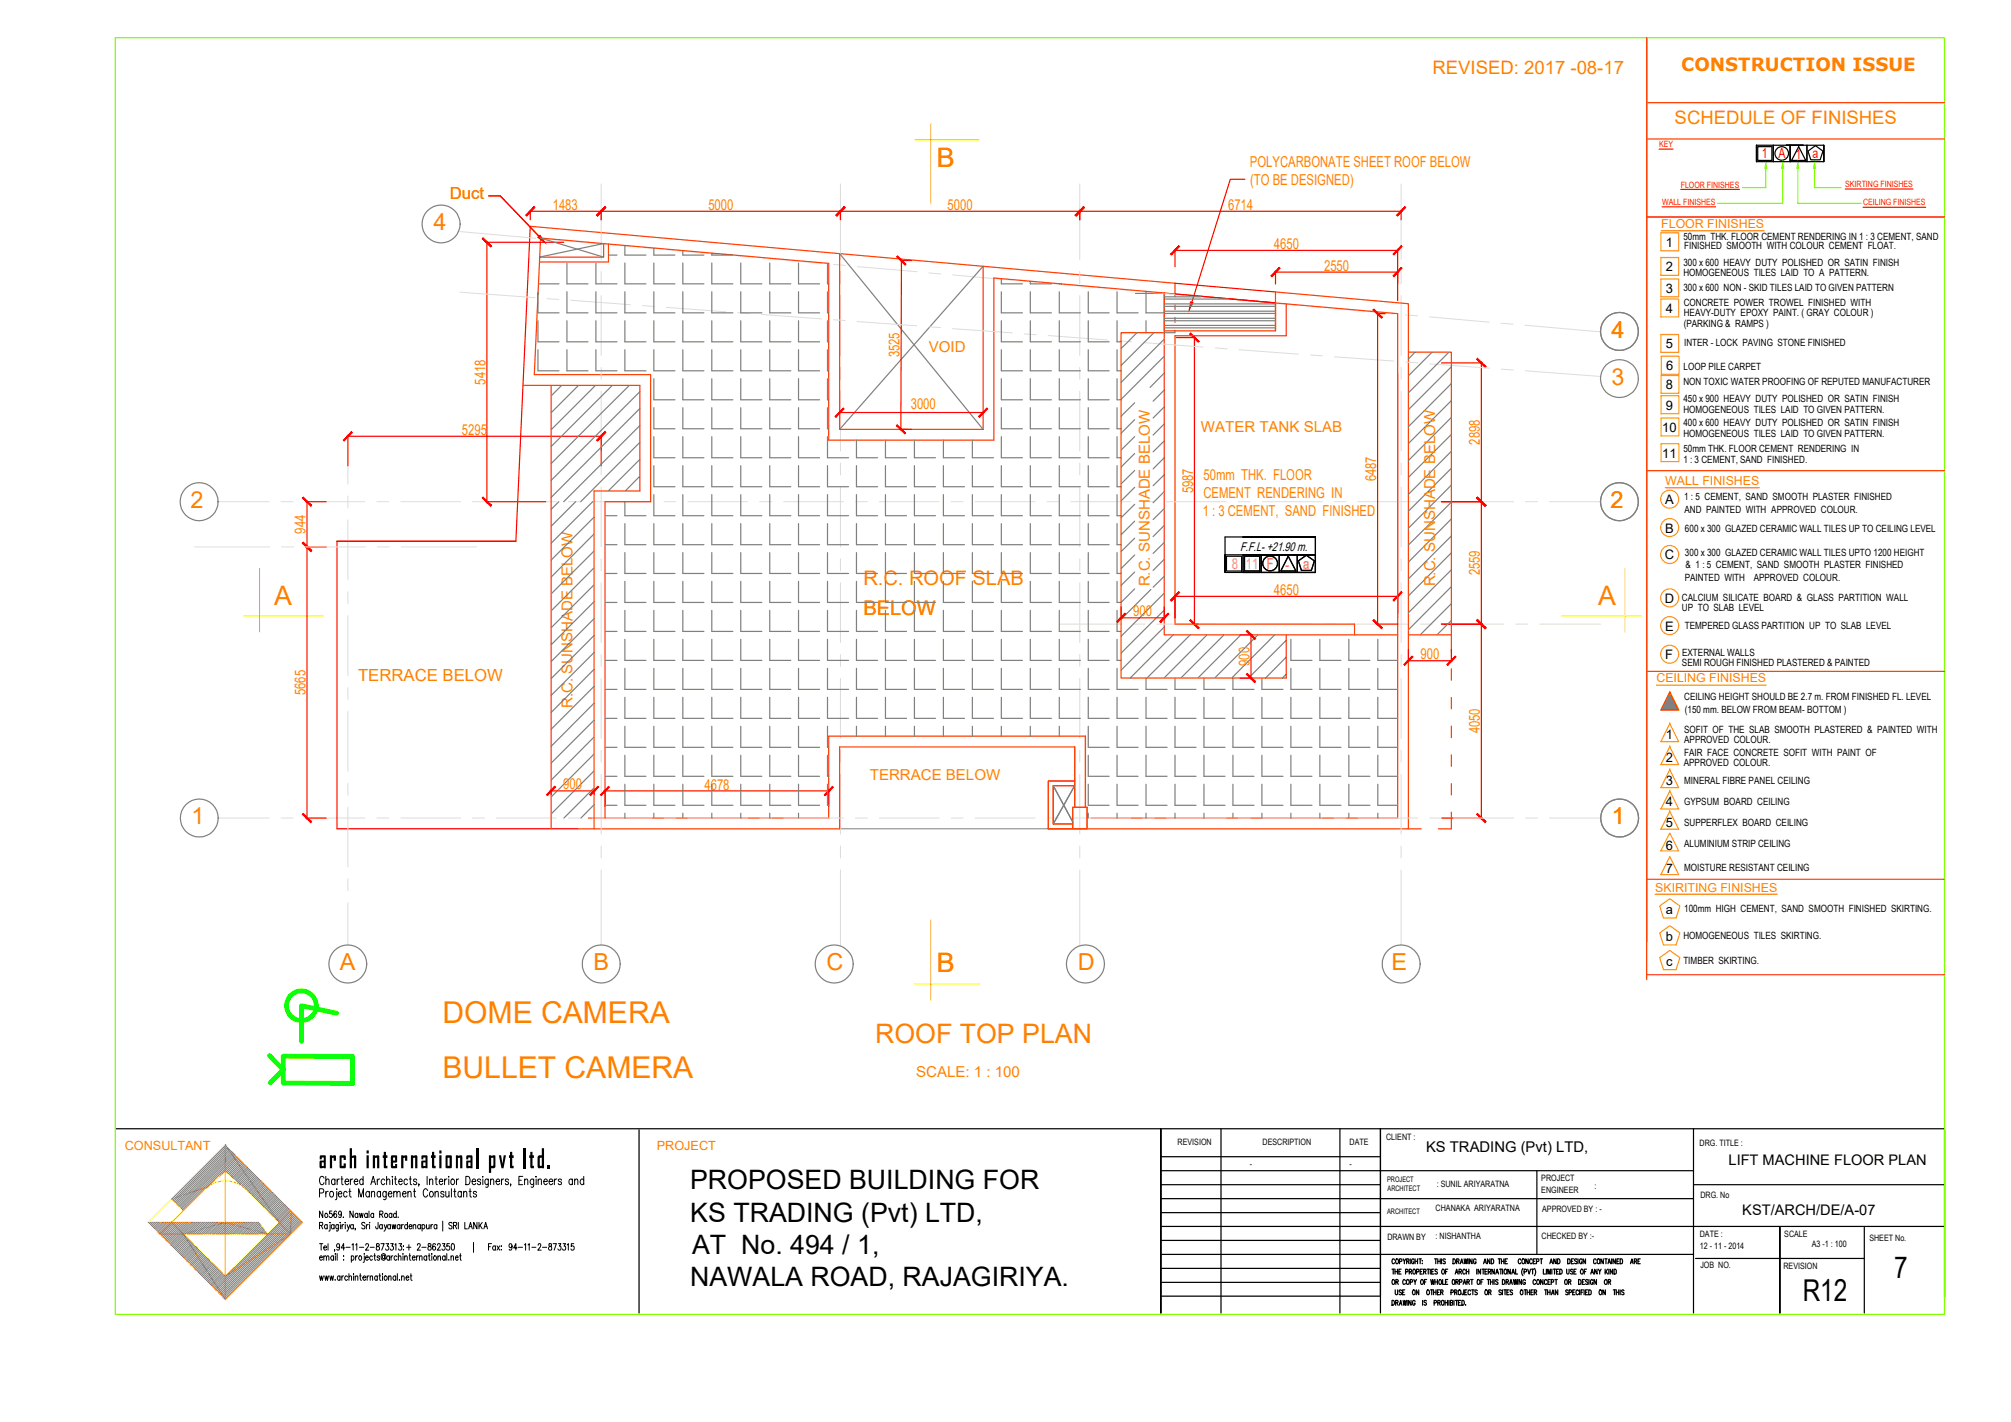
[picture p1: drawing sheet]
<svg xmlns="http://www.w3.org/2000/svg" width="420mm" height="297mm" viewBox="0 0 420 297" stroke-linecap="round" stroke-linejoin="round" font-family="sans-serif">
<defs><g id="words">
<g font-size="6.3" fill="#ff7f00">
<text x="92.5" y="213.6">DOME CAMERA</text>
<text x="92.5" y="225.2">BULLET CAMERA</text>
</g>
<g font-size="6.3">
<text x="395.7" y="267">7</text>
<text x="376.6" y="271.7">R12</text>
</g>
<g font-size="5.6" fill="#ff7f00">
<text x="195.7" y="34.9">B</text>
<text x="57.3" y="126.4">A</text>
<text x="333.9" y="126.4">A</text>
<text x="195.7" y="203.1">B</text>
<text x="182.8" y="217.9">ROOF TOP PLAN</text>
</g>
<g font-size="5.6">
<text x="144.2" y="248.4">PROPOSED BUILDING FOR</text>
<text x="144.2" y="255.2">KS TRADING (Pvt) LTD,</text>
<text x="144.6" y="261.9">AT No. 494 / 1,</text>
<text x="144.2" y="268.6">NAWALA ROAD, RAJAGIRIYA.</text>
</g>
<text font-size="5.5" x="66.6" y="244">arch international pvt ltd.</text>
<g font-size="4.9" fill="#ff7f00">
<text x="90.6" y="48.1">4</text>
<text x="336.7" y="70.5">4</text>
<text x="336.7" y="80.4">3</text>
<text x="39.8" y="106.1">2</text>
<text x="336.5" y="106.1">2</text>
<text x="40" y="172.2">1</text>
<text x="336.8" y="172.2">1</text>
<text x="71" y="202.6">A</text>
<text x="124" y="202.6">B</text>
<text x="172.7" y="202.6">C</text>
<text x="225.2" y="202.6">D</text>
<text x="290.7" y="202.6">E</text>
</g>
<g font-size="4.2" fill="#ff7f00">
<text x="180.4" y="122.2">R.C. ROOF SLAB</text>
<text x="180.4" y="128.5">BELOW</text>
</g>
<g font-size="3.9" fill="#ff7f00">
<text x="299.3" y="15.5">REVISED: 2017 -08-17</text>
<text x="349.9" y="25.9">SCHEDULE OF FINISHES</text>
</g>
<text font-size="3.8" fill="#ff7f00" x="351.2" y="14.9">CONSTRUCTION ISSUE</text>
<g font-size="3.5" fill="#ff7f00">
<text x="94" y="41.6">Duct</text>
<text x="74.8" y="142.2">TERRACE BELOW</text>
</g>
<g font-size="3.2" fill="#f0f">
<text x="257.3" y="118.8">8</text>
<text x="260.3" y="118.8">11</text>
<text x="264.7" y="118.8">F</text>
<text x="268.6" y="119">-</text>
<text x="272.3" y="118.8">a</text>
</g>
<g font-size="3.1" fill="#ff7f00">
<text x="261.2" y="34.8">POLYCARBONATE SHEET ROOF BELOW</text>
<text x="261.2" y="38.6">(TO BE DESIGNED)</text>
<text x="115.5" y="43.8">1483</text>
<text x="148" y="43.8">5000</text>
<text x="198" y="43.8">5000</text>
<text x="256.6" y="43.8">6714</text>
<text x="266.1" y="52">4650</text>
<text x="276.6" y="56.5">2550</text>
<text x="188" y="74.7" transform="rotate(-90 188 74.7)">3525</text>
<text x="194.1" y="73.6">VOID</text>
<text x="101.4" y="80.3" transform="rotate(-90 101.4 80.3)">5418</text>
<text x="190.3" y="85.5">3000</text>
<text x="96.5" y="90.8">5295</text>
<text x="250.9" y="90.3">WATER TANK SLAB</text>
<text x="309.2" y="92.9" transform="rotate(-90 309.2 92.9)">2898</text>
<text x="251.5" y="100.2">50mm THK. FLOOR</text>
<text x="287.5" y="100.6" transform="rotate(-90 287.5 100.6)">6487</text>
<text x="249.3" y="103.1" transform="rotate(-90 249.3 103.1)">5987</text>
<text x="251.3" y="107.8">1 : 3 CEMENT, SAND FINISHED</text>
<text x="251.4" y="104">CEMENT RENDERING IN</text>
<text x="63.8" y="111.5" transform="rotate(-90 63.8 111.5)">944</text>
<text x="240.2" y="122.5" transform="rotate(-90 240.2 122.5)">R.C. SUNSHADE BELOW</text>
<text x="266.1" y="124.3">4650</text>
<text x="299.8" y="122.5" transform="rotate(-90 299.8 122.5)">R.C. SUNSHADE BELOW</text>
<text x="309.2" y="120.2" transform="rotate(-90 309.2 120.2)">2559</text>
<text x="236.8" y="128.8">900</text>
<text x="296.8" y="137.7">900</text>
<text x="261.1" y="139.1" transform="rotate(-90 261.1 139.1)">900</text>
<text x="63.8" y="145.2" transform="rotate(-90 63.8 145.2)">5665</text>
<text x="119.6" y="147.9" transform="rotate(-90 119.6 147.9)">R.C. SUNSHADE BELOW</text>
<text x="309.2" y="153.2" transform="rotate(-90 309.2 153.2)">4050</text>
<text x="117.7" y="164.9">900</text>
<text x="147.2" y="165">4678</text>
<text x="181.7" y="162.9">TERRACE BELOW</text>
<text x="191.4" y="225">SCALE: 1 : 100</text>
</g>
<g font-size="3.1">
<text x="297.9" y="240.7">KS TRADING (Pvt) LTD,</text>
<text x="361.1" y="243.4">LIFT MACHINE FLOOR PLAN</text>
<text x="364" y="253.7">KST/ARCH/DE/A-07</text>
</g>
<g font-size="2.9" fill="#f00">
<text x="368.1" y="33">1</text>
<text x="371.6" y="33">A</text>
<text x="375.1" y="33.3">1</text>
<text x="378.7" y="33">a</text>
</g>
<g font-size="2.7">
<text x="348" y="51.5">1</text>
<text x="348" y="56.7">2</text>
<text x="348" y="61.2">3</text>
<text x="348" y="65.4">4</text>
<text x="348" y="72.8">5</text>
<text x="348.1" y="77.3">6</text>
<text x="348.1" y="81.4">8</text>
<text x="348.1" y="85.6">9</text>
<text x="347.3" y="90.2">10</text>
<text x="347.3" y="95.6">11</text>
<text x="347.9" y="105.4">A</text>
<text x="347.9" y="111.3">B</text>
<text x="347.8" y="116.9">C</text>
<text x="347.8" y="125.9">D</text>
<text x="347.9" y="131.8">E</text>
<text x="347.9" y="137.7">F</text>
<text x="348" y="154.4">1</text>
<text x="348" y="159.2">2</text>
<text x="348" y="164">3</text>
<text x="348" y="168.4">4</text>
<text x="348" y="172.7">5</text>
<text x="348" y="177.5">6</text>
<text x="348" y="182.4">7</text>
<text x="348" y="190.9">a</text>
<text x="348" y="196.5">b</text>
<text x="348.1" y="201.7">c</text>
</g>
<g font-size="2.6" fill="#ff7f00">
<text x="347.1" y="47.7">FLOOR FINISHES</text>
<text x="347.9" y="101.3">WALL FINISHES</text>
<text x="346.1" y="142.6">CEILING FINISHES</text>
<text x="345.8" y="186.3">SKIRITING FINISHES</text>
<text x="26.1" y="240.2">CONSULTANT</text>
<text x="137.2" y="240.2">PROJECT</text>
</g>
<text font-size="2.6" x="259.1" y="115">F.F.L- +21.90 m.</text>
<g font-size="2.1">
<text x="351.7" y="50.2">50mm THK. FLOOR CEMENT RENDERING IN 1 : 3 CEMENT, SAND</text>
<text x="351.9" y="52.1">FINISHED SMOOTH WITH COLOUR CEMENT FLOAT.</text>
<text x="351.7" y="55.6">300 x 600 HEAVY DUTY POLISHED OR SATIN FINISH</text>
<text x="351.7" y="57.6">HOMOGENEOUS TILES LAID TO A PATTERN.</text>
<text x="351.7" y="60.8">300 x 600 NON - SKID TILES LAID TO GIVEN PATTERN</text>
<text x="351.8" y="63.9">CONCRETE POWER TROWEL FINISHED WITH</text>
<text x="351.8" y="66">HEAVY-DUTY EPOXY PAINT. ( GRAY COLOUR )</text>
<text x="351.8" y="68.4">(PARKING &amp; RAMPS )</text>
<text x="351.7" y="77.2">LOOP PILE CARPET</text>
<text x="351.9" y="72.3">INTER - LOCK PAVING STONE FINISHED</text>
<text x="351.7" y="80.4">NON TOXIC WATER PROOFING OF REPUTED MANUFACTURER</text>
<text x="351.7" y="84">450 x 900 HEAVY DUTY POLISHED OR SATIN FINISH</text>
<text x="351.7" y="86.3">HOMOGENEOUS TILES LAID TO GIVEN PATTERN.</text>
<text x="351.7" y="89">400 x 600 HEAVY DUTY POLISHED OR SATIN FINISH</text>
<text x="351.7" y="91.3">HOMOGENEOUS TILES LAID TO GIVEN PATTERN.</text>
<text x="351.7" y="94.4">50mm THK. FLOOR CEMENT RENDERING IN</text>
<text x="351.7" y="96.7">1 : 3 CEMENT, SAND FINISHED.</text>
<text x="351.9" y="104.5">1 : 5 CEMENT, SAND SMOOTH PLASTER FINISHED</text>
<text x="351.9" y="107.1">AND PAINTED WITH APPROVED COLOUR.</text>
<text x="352" y="111.2">600 x 300 GLAZED CERAMIC WALL TILES UP TO CEILING LEVEL</text>
<text x="352" y="116.2">300 x 300 GLAZED CERAMIC WALL TILES UPTO 1200 HEIGHT</text>
<text x="352.2" y="118.6">&amp; 1 : 5 CEMENT, SAND SMOOTH PLASTER FINISHED</text>
<text x="351.4" y="125.6">CALCIUM SILICATE BOARD &amp; GLASS PARTITION WALL</text>
<text x="352" y="121.3">PAINTED WITH</text>
<text x="366.4" y="121.3">APPROVED COLOUR.</text>
<text x="351.4" y="127.7">UP TO SLAB LEVEL</text>
<text x="352" y="131.3">TEMPERED GLASS PARTITION UP TO SLAB LEVEL</text>
<text x="351.5" y="137">EXTERNAL WALLS</text>
<text x="351.4" y="139.2">SEMI ROUGH FINISHED PLASTERED &amp; PAINTED</text>
<text x="351.9" y="146.3">CEILING HEIGHT SHOULD BE 2.7 m. FROM FINISHED FL. LEVEL</text>
<text x="352" y="149">(150 mm. BELOW FROM BEAM- BOTTOM )</text>
<text x="351.9" y="153.1">SOFIT OF THE SLAB SMOOTH PLASTERED &amp; PAINTED WITH</text>
<text x="351.9" y="155.2">APPROVED COLOUR.</text>
<text x="351.8" y="160">APPROVED COLOUR.</text>
<text x="351.9" y="158">FAIR FACE CONCRETE SOFIT WITH PAINT OF</text>
<text x="351.9" y="163.8">MINERAL FIBRE PANEL CEILING</text>
<text x="351.9" y="168.2">GYPSUM BOARD CEILING</text>
<text x="351.9" y="172.5">SUPPERFLEX BOARD CEILING</text>
<text x="351.9" y="177">ALUMINIUM STRIP CEILING</text>
<text x="351.9" y="181.9">MOISTURE RESISTANT CEILING</text>
<text x="351.9" y="190.6">100mm HIGH CEMENT, SAND SMOOTH FINISHED SKIRTING.</text>
<text x="351.7" y="196.2">HOMOGENEOUS TILES SKIRTING.</text>
<text x="351.7" y="201.4">TIMBER SKIRTING.</text>
</g>
<g font-size="1.8" fill="#f00">
<text x="346.6" y="30.8">KEY</text>
<text x="351.2" y="39.2">FLOOR FINISHES</text>
<text x="385.5" y="39.1">SKIRTING FINISHES</text>
<text x="347.3" y="42.8">WALL FINISHES</text>
<text x="389.3" y="42.9">CEILING FINISHES</text>
</g>
<g font-size="1.8">
<text x="246" y="239.2">REVISION</text>
<text x="263.8" y="239.2">DESCRIPTION</text>
<text x="282" y="239.2">DATE</text>
<text x="289.6" y="238.2">CLIENT :</text>
<text x="355.1" y="239.3">DRG. TITLE :</text>
<text x="261.1" y="243.7">-</text>
<text x="282" y="243.7">-</text>
<text x="300.2" y="247.8">: SUNIL ARIYARATNA</text>
<text x="322" y="246.7">PROJECT</text>
<text x="322" y="249.2">ENGINEER</text>
<text x="333.1" y="248.3">:</text>
<text x="355.3" y="250.2">DRG. No</text>
<text x="299.9" y="253.1">CHANAKA ARIYARATNA</text>
<text x="322.2" y="253.1">APPROVED BY : -</text>
<text x="289.9" y="259.1">DRAWN BY</text>
<text x="299.9" y="258.9">: NISHANTHA</text>
<text x="322.1" y="258.9">CHECKED BY :-</text>
<text x="355.1" y="258.3">DATE :</text>
<text x="355.1" y="260.9">12 - 11 - 2014</text>
<text x="372.8" y="258.3">SCALE</text>
<text x="378.5" y="260.5">A3 -1 : 100</text>
<text x="390.6" y="259.2">SHEET No.</text>
<text x="355.3" y="264.9">JOB NO.</text>
<text x="372.6" y="265.1">REVISION</text>
</g>
<g font-size="1.6">
<text x="289.8" y="246.9">PROJECT</text>
<text x="289.9" y="248.9">ARCHITECT</text>
<text x="289.8" y="253.5">ARCHITECT</text>
</g>
</g></defs>
<!-- layer: A-WALL-1 -->
<g fill="none" stroke="#ff3f00" stroke-width=".25">
<path d="M110.8 47.3l134.7 11.9v2.8M126.1 50.9v2.8h-13.4M127.1 51v3.7h-14.4M175.4 53v36.7h30v-34.1M243.2 61.2l23.3 2.1v5.8h-23.3zM243.2 61.2v71.4h48.8M243.2 69.5h-9v72.1h34.5v-9M243.2 61.2l-35.6-3.1v33.8h-34.5v-36.9l-60.2-5.3-1.3 28.6h24.3v26.5h-9.5v66.1M245.5 63.6v1.1M245.5 66.3v1M245.5 69v.5M256.8 62.4l35.2 3.1v105.4h-64.1"/>
<path d="M266.5 69.1v-8.1l27.8 2.4v69.2M268.7 63.5v6.6h-23.2v60.3h37.5v2.2M294.3 73.6h8.9v59M109.3 80.5h24.4v22.1h-9.6v70.5M115.1 80.5v92.6M294.3 132.6v40.5h-68.7M294.3 132.6h8.9M303.2 132.6v3.5M303.2 139.7v2.4M303.2 145.7v2.4M303.2 151.7v2.4M303.2 157.7v2.4"/>
<path d="M348.9 144.6l1.8 3.7h-3.7zM224.1 168.6h3v4.5h-3zM224.5 164.1h-4.5v8h4.2M224.5 163.1h-5.5v10h5.2M224.5 168.6v-12.6h-49.1v17.1h-54.7M226.8 168.6v-14.8h-53.7v17.1h-50.2M294.3 173.1h2.6M303.2 169.7v3.4h-2.7M303.2 163.7v2.4"/>
</g>
<!-- layer: LY-NEW -->
<path d="M24.1 235.8h382.2M133.5 236v38.3M242.5 235.8v38.5v-38.5M288.4 235.8v38.5M353.8 235.8v38.5M288.4 244.5h65.4M288.4 250.4h65.4M321.1 244.6v17.4M353.8 256.2h52.5M389.5 256.4v17.9M354.2 262.9h35.3" fill="none" stroke="#000" stroke-width=".25"/>
<g fill="none" stroke="#ff0" stroke-width=".25">
<path d="M47.1 239.2l13.6 13.7v4.9l2.5-2.5-2.5-2.4-2.4 2.4 2.4 2.5M47.1 239.2v16.1h7l1.8 2.5h4.8M47.1 239.2l11.2 16.1-6.8-6.8-4.4-3.9-3.8 3.3a6.3 6.3 0 0 1 7.6 .1M47.1 239.2l-16.2 16.1M30.9 255.3l2.5 2.5h13.7v-2.5h-11.2M30.9 255.3h5M35.9 255.3l-2.5 2.5 13.7 13.7M35.9 255.3l11.2 11.3M38.3 252.9l-2.4 2.4M43.4 247.9l-5.1 5-2.4-2.5 7.4-2.4M55.9 257.8h-8.8v8.8M55.9 257.8l-8.8-2.5-8.8 2.5 8.8 13.7"/>
<path d="M55.9 257.8l-8.8 8.8M58.3 255.3l-2.4 2.5M60.7 257.8l-13.6 13.7M60.7 257.8l-13.6 8.8M47.1 266.6v4.9"/>
</g>
<g fill="none" stroke="#808080" stroke-width=".21">
<path d="M47.2 239.3h.1M47.2 239.3l-11.3 11.2M47.4 239.5l-11.3 11.2M47.5 239.7l-11.2 11.2M47.8 239.8l-11.3 11.3M31.1 255.3l-.1 .1M31.5 255.3l-.3 .3M31.9 255.3l-.5 .5M32.3 255.3l-.7 .7M32.7 255.3l-.9 .9M33.1 255.3l-1.1 1.1M33.4 257.8h.1"/>
<path d="M33.5 255.3l-1.3 1.3M33.9 255.3l-1.5 1.5M34.3 255.3l-1.7 1.7M34.7 255.3l-1.8 1.9M35.1 255.3l-2.1 2.1M35.5 255.3l-2.3 2.3M35.9 255.3h.1M35.9 255.3l-2.5 2.5M36.3 255.3l-2.6 2.7M36.7 255.3l-2.9 2.9M37.1 255.3l-3.1 3.1M37.5 255.3l-3.3 3.3"/>
<path d="M37.9 255.3l-3.4 3.5M38.4 255.3l-3.8 3.7M38.5 258l-2.4 2.4M38.7 255.3l-3.9 3.9M38.7 258.2l-2.4 2.4M38.9 258.4l-2.5 2.4M39.1 258.6l-2.4 2.4M39.2 255.3l-4.1 4.1M39.3 258.8l-2.4 2.4M39.5 255.3l-4.2 4.3M39.5 259l-2.4 2.4M39.7 259.2l-2.4 2.4"/>
<path d="M39.9 259.4l-2.4 2.5M40 255.3l-4.5 4.5M40.1 259.6l-2.4 2.4M40.3 255.3l-4.7 4.7M40.3 259.8l-2.4 2.4M40.5 260l-2.4 2.5M40.8 255.3l-4.9 4.9M41.1 255.3l-2.4 2.5M41.6 255.3l-2.5 2.5M42 255.3l-2.5 2.5M42.4 255.3l-2.5 2.5M42.8 255.3l-2.5 2.5"/>
<path d="M43.2 255.3l-2.5 2.5M43.6 255.3l-2.5 2.5M44 255.3l-2.5 2.5M44.4 255.3l-2.4 2.5M44.8 255.3l-2.5 2.5M45.2 255.3l-2.4 2.5M45.6 255.3l-2.5 2.5M46 255.3l-2.4 2.5M46.4 255.3l-2.5 2.5M46.8 255.3l-2.4 2.5M47.2 255.3l-2.5 2.5M47.6 255.3l-2.4 2.5"/>
<path d="M48 240.1l-11.3 11.2M48 255.3l-2.4 2.5M48.2 240.3l-11.3 11.2M48.3 240.5l-11.2 11.2M48.4 255.3l-2.4 2.5M48.6 240.7l-11.3 11.2M48.8 240.9l-11.3 11.2M48.8 255.3l-2.4 2.5M49 241.1l-11.2 11.2M49.1 241.3l-11.2 11.2M49.2 255.3l-2.4 2.5M49.4 241.5l-11.3 11.2"/>
<path d="M49.6 241.7l-6.5 6.4M49.6 255.3l-2.4 2.5M49.8 241.9l-3.4 3.4M50 242.1l-2.8 2.7M50 255.3l-2.4 2.5M50.2 242.3l-2.7 2.7M50.4 242.5l-2.7 2.7M50.4 255.3l-2.4 2.5M50.6 242.7l-2.7 2.6M50.8 242.9l-2.7 2.7M50.8 255.3l-2.4 2.5M51 243.1l-2.7 2.6"/>
<path d="M51.2 243.3l-2.6 2.6M51.2 255.3l-2.4 2.5M51.4 243.5l-2.6 2.6M51.6 243.7l-2.6 2.6M51.6 255.3l-2.4 2.5M51.8 243.9l-2.6 2.6M52 244.1l-2.6 2.6M52 255.3l-2.4 2.5M52.2 244.3l-2.6 2.6M52.4 244.5l-2.6 2.5M52.5 255.3l-2.5 2.5M52.6 244.7l-2.6 2.6"/>
<path d="M52.8 244.9l-2.6 2.5M52.9 255.3l-2.5 2.5M53 245.1l-2.5 2.5M53.2 245.3l-2.5 2.5M53.3 255.3l-2.5 2.5M53.4 245.5l-2.5 2.5M53.6 245.7l-2.5 2.5M53.7 255.3l-2.5 2.5M53.8 245.9l-2.4 2.5M54 246.1l-2.4 2.5M54.1 255.3l-2.5 2.5M54.2 246.3l-2.4 2.5"/>
<path d="M54.2 255.6l-2.2 2.2M54.4 255.8l-2 2M54.4 246.5l-2.5 2.5M54.6 256l-1.8 1.8M54.6 246.7l-2.4 2.5M54.7 256.3l-1.5 1.5M54.8 246.9l-2.4 2.5M54.9 256.5l-1.3 1.3M55 247.1l-2.4 2.5M55.1 256.7l-1.1 1.1M55.2 247.3l-2.5 2.5M55.2 256.9l-.8 .9"/>
<path d="M55.4 257.2l-.6 .6M55.4 247.5l-2.4 2.5M55.6 257.4l-.4 .4M55.6 247.7l-2.4 2.5M55.8 257.7l-.2 .1M55.8 247.9l-2.4 2.5M56 248.1l-2.4 2.5M56.2 248.3l-2.4 2.5M56.4 248.5l-2.4 2.5M56.6 248.7l-2.4 2.5M56.8 248.9l-2.4 2.5M57 249.1l-2.4 2.5"/>
<path d="M57.2 249.3l-2.4 2.5M57.4 249.5l-2.4 2.5M57.6 249.8l-2.4 2.4M57.8 250l-2.4 2.4M58 250.1l-2.4 2.5M58.2 255.2h.1M58.3 250.3l-2.5 2.5M58.4 250.6l-2.4 2.4M58.6 250.8l-2.4 2.4M58.8 250.9l-2.4 2.5M59.1 251.1l-2.5 2.5M59.3 251.4l-2.5 2.4"/>
<path d="M59.4 251.6l-2.4 2.4M59.6 251.7l-2.4 2.5M59.9 252l-2.5 2.4M60.1 252.2l-2.5 2.4M60.2 252.4l-2.4 2.4M60.5 252.5l-2.5 2.5M60.7 252.8l-2.5 2.4M60.9 253l-16.2 16.1M61 253.2l-16.1 16.1M61.3 253.4l-16.2 16.1M61.5 253.6l-16.2 16.1M61.7 253.8l-16.1 16.1"/>
<path d="M61.8 254l-16.1 16.1M62.1 254.2l-16.2 16.1M62.3 254.4l-16.2 16.1M62.5 254.6l-16.1 16.1M62.7 254.8l-16.2 16.1M62.9 255l-16.2 16.1M63.1 255.2l-16.2 16.1M40.7 260.2l-2.4 2.5M40.9 260.4l-2.4 2.4M41.1 260.6l-2.4 2.4M41.3 260.8l-2.4 2.5M41.5 261l-2.4 2.5"/>
<path d="M41.7 261.2l-2.4 2.4M42 261.4l-2.5 2.4M42.2 261.6l-2.5 2.5M42.3 261.8l-2.4 2.5M42.5 262l-2.4 2.4M42.8 262.2l-2.5 2.5M43 262.4l-2.5 2.5M43.1 262.6l-2.4 2.5M43.3 262.8l-2.4 2.5M43.6 263l-2.5 2.5M43.8 263.2l-2.5 2.5M43.9 263.4l-2.4 2.5"/>
<path d="M44.2 263.6l-2.5 2.5M44.4 263.8l-2.5 2.5M44.6 264l-2.5 2.5M44.7 264.2l-2.4 2.5M45 264.4l-2.5 2.5M45.2 264.6l-2.5 2.5M45.4 264.8l-2.5 2.5M45.6 265l-2.5 2.5M45.8 265.2l-2.5 2.5M46 265.4l-2.5 2.5M46.2 265.6l-2.5 2.5M46.4 265.8l-2.5 2.5"/>
<path d="M46.6 266.1l-2.5 2.4M46.8 266.3l-2.5 2.4M47 266.4l-2.5 2.5"/>
</g>
<!-- layer: 0 -->
<g fill="none" stroke="#000" stroke-width=".25">
<path d="M255.1 235.8v38.5M280 235.8v38.5M406.3 236v34.9M242.5 247.5h45.9M242.5 244.5h46M242.5 253.3h45.9M242.5 250.4h45.9M242.5 241.6h45.9M242.5 259.1h45.9M242.5 256.2h111.3M353.8 247.5h52.5M371.9 256.4v17.9v-17.9"/>
<path d="M242.5 267.9h45.9M242.5 265h45.9M242.5 262h111.3M242.5 270.7h45.9M290.8 271.6a.51 .51 0 0 1 .6 .5 .51 .51 0 0 1-.6 .6zM290.8 265.1h.5M291 267.4a.48 .48 0 0 1 .5 .3 .48 .48 0 0 1-.3 .6 .55 .55 0 0 1-.2-.9zM291.1 265.1v1M291.4 263.2a.29 .29 0 0 0-.4-.2 .29 .29 0 0 0-.2 .3l.2 .6 .2 .1 .2-.2M291.5 265.1v1M291.5 265.6h.5M291.5 269.4v.8l.2 .3 .2-.1 .1-.2v-.8"/>
<path d="M291.6 272.1h.4l.1-.4-.5-.1v1.1M291.6 267.8l.5-.1v-.3l-.5-.1v1M291.7 263h.1a.49 .49 0 0 1 .4 .5 .49 .49 0 0 1-.5 .4l-.1-.3zM291.8 272.1l.3 .6M291.9 267.8l.2 .5M292 265.1v1M292.3 265.6h.3M292.4 272.7l.3-1.1 .2 1.1M292.4 263.5l.5-.1-.1-.4h-.4v1M292.4 272.3h.4M292.7 265.1h-.4v1h.4M292.8 269.6l-.1-.2-.4 .2 .5 .6-.1 .3-.4-.2"/>
<path d="M293 269.9h.3M293.2 263l.2 .5 .3-.5M293.2 271.6l.1 1.1 .2-1.1 .2 1.1 .2-1.1M293.4 263.5v.5M293.5 269.4h-.5v1.1h.5M293.6 267.5l-.1-.1a.45 .45 0 0 0-.5 .2 .45 .45 0 0 0 .2 .6l.2 .1 .2-.2M293.7 265.7l.4-.1v-.4l-.4-.1v1M293.9 263.5l.4-.1v-.4h-.4v1M294 271.6v1.1M294 267.3a.49 .49 0 0 1 .5 .5 .49 .49 0 0 1-.5 .5 .77 .77 0 0 1 0-1zM294.1 263.5l.3 .5M294.4 265.6h.5v-.4l-.5-.1v1"/>
<path d="M294.6 267.8h.5v-.4l-.5-.1v1M294.6 263v1M294.7 265.6l.2 .5M294.8 271.6v1.1l-.5-1.1v1.1M295.2 269.5l.1-.1a.55 .55 0 0 1 .4 .5 .55 .55 0 0 1-.4 .6 .7 .7 0 0 1-.1-1zM295.4 265.1a.55 .55 0 0 1 .3 .5 .55 .55 0 0 1-.3 .5 .69 .69 0 0 1 0-1zM295.4 267.3l.3 .5 .3-.5M295.4 263.2l-.1-.2a.54 .54 0 0 0-.4 .5 .54 .54 0 0 0 .4 .5l.1-.2v-.2h-.1M295.7 271.9l-.2-.2a.51 .51 0 0 0-.5 .4 .51 .51 0 0 0 .3 .6l.4-.3v-.2h-.3M295.7 263v1M295.7 267.8v.5M295.7 263.5h.5"/>
<path d="M296 265.7l.4-.1v-.4l-.4-.1v1M296.2 263v1M296.4 269.4v1.1l-.5-1.1v1.1M296.5 263h.5M296.7 265.6h.3M296.7 263v1M296.9 267.4a.46 .46 0 0 1 .5 .2 .46 .46 0 0 1-.1 .6l-.1 .1a.49 .49 0 0 1-.5-.4 .49 .49 0 0 1 .2-.5zM297.2 263.3h.1M297.2 263.9h.1M297.2 265.1h-.5v1h.5M297.2 271.6v1.1M297.4 265.6h.5v-.4l-.5-.1v1"/>
<path d="M297.6 267.8h.3M297.7 265.6l.2 .5M298 271.8l-.1-.2-.4 .2 .1 .2 .3 .2a.26 .26 0 0 1 0 .4 .26 .26 0 0 1-.4-.1M298.1 267.3h-.5v1M298.2 265.1h.5M298.2 269.5a.48 .48 0 0 1 .5 .4 .48 .48 0 0 1-.3 .6 .55 .55 0 0 1-.2-1zM298.4 265.1v1M298.8 265.1v1M298.9 269.4h.5M298.9 267.3l.2 1 .2-1 .2 1 .2-1M299.1 265.6h.3M299.1 269.4v1.1"/>
<path d="M299.5 269.9h.5M299.5 269.4v1.1M299.6 265.1h-.5v1h.5M299.6 272.1h.5v-.4l-.5-.1v1.1M299.7 263h.5M299.8 267.8h.5M299.8 267.3v1M300 263v1M300 269.4v1.1M300.3 265.3l-.2-.2-.3 .2 .1 .2 .4 .3-.2 .3-.3-.1M300.3 269.9h.3M300.3 267.3v1"/>
<path d="M300.4 272.1h.4l.1-.4-.5-.1v1.1M300.4 263.5h.5M300.4 263v1M300.7 272.1l.2 .6M300.7 267.4l.1-.1a.55 .55 0 0 1 .4 .5 .55 .55 0 0 1-.4 .5 .7 .7 0 0 1-.1-.9zM300.8 269.4h-.5v1.1h.5M300.9 263v1M301 269.9h.5l-.2-.5h-.3v1.1M301.2 263v1M301.2 271.8l.2-.2a.54 .54 0 0 1 .3 .5 .54 .54 0 0 1-.3 .6l-.2-.3zM301.2 269.9l.3 .6M301.4 265.1a.53 .53 0 0 1 .4 .5 .53 .53 0 0 1-.4 .5 .69 .69 0 0 1 0-1z"/>
<path d="M301.4 267.3v1h.4M301.9 271.6v1.1M301.9 272.1h.5M302 263.1a.25 .25 0 0 0-.5-.1 .25 .25 0 0 0 .1 .4l.3 .2 .1 .2-.2 .2-.3-.2M302 265.6h.3M302 267.8h.3M302.4 271.6v1.1M302.5 265.1h-.5v1M302.5 267.3h-.5v1h.5M302.7 271.6v1.1M303 272.1h.4l.1-.4-.5-.1v1.1l.5-.2-.1-.4M303.1 270l.5-.1v-.4l-.5-.1v1.1"/>
<path d="M303.4 267.4l.2-.1a.55 .55 0 0 1 .4 .5 .55 .55 0 0 1-.4 .5l-.2-.1zM303.6 263a.51 .51 0 0 1 .5 .5 .51 .51 0 0 1-.5 .5zM303.8 271.6v1.1M303.9 269.9h.4l.1-.3-.5-.2v1.1M304 266.1l.3-1 .3 1M304.1 271.6h.5M304.2 267.8l.4-.1 .1-.3-.5-.1v1M304.2 265.8h.3M304.2 269.9l.2 .6M304.3 263.5l.5-.1v-.4h-.5v1M304.3 271.6v1.1M304.4 267.8l.3 .5"/>
<path d="M304.6 263.5l.2 .5M304.7 269.6l.2-.2a.55 .55 0 0 1 .3 .5 .55 .55 0 0 1-.3 .6l-.2-.3zM304.7 272.1h.3M304.8 265.6l.5-.1-.1-.4h-.4v1M304.9 267.8h.5v-.4l-.5-.1v1M305.1 264l.3-1 .3 1M305.1 265.6l.3 .5M305.2 271.6h-.5v1.1h.5M305.2 263.6h.4M305.4 271.6a.51 .51 0 0 1 .6 .5 .51 .51 0 0 1-.6 .6zM305.7 268.3l.3-1 .3 1M305.8 269.4v1h-.3l-.1-.3"/>
<path d="M305.8 268h.4M305.9 263l.2 1 .1-1 .3 1 .1-1M306 269.9h.3M306.2 265.4l-.2-.2a.45 .45 0 0 0-.5 .3 .45 .45 0 0 0 .2 .5l.2 .1 .3-.2M306.2 272.5v.1M306.4 265.6h.5M306.4 265.1v1M306.5 269.4h-.5v1.1h.5M306.5 267.8l.5-.1-.2-.4h-.3v1M306.7 267.8l.3 .5M306.7 263v1M306.9 265.1v1"/>
<path d="M307.3 269.7l-.1-.2a.46 .46 0 0 0-.5 .3 .46 .46 0 0 0 .1 .5l.3 .2 .2-.3M307.3 267.3h.5M307.5 269.4h.5M307.5 267.3v1M307.6 263v1l-.6-1v1M307.7 269.4v1.1M308.4 263.2a.29 .29 0 0 0-.3-.2 .29 .29 0 0 0-.3 .3l.3 .7 .3-.2v-.2h-.2M308.5 265.1v1M308.7 269.6l-.3-.2-.3 .2 .1 .3 .3 .1a.27 .27 0 0 1 .1 .4 .27 .27 0 0 1-.5-.1M308.7 267.4a.48 .48 0 0 1 .6 .3 .48 .48 0 0 1-.4 .6 .55 .55 0 0 1-.2-.9zM309.3 265.1v1l-.5-1v1M309.4 267.8h.3"/>
<path d="M309.6 265.1h.5M309.9 267.3h-.5v1M309.9 265.1v1M310 264l.3-1 .3 1M310.1 263.6h.3M310.3 265.6h.3M310.4 269.4a.53 .53 0 0 1 .4 .5 .53 .53 0 0 1-.4 .6 .69 .69 0 0 1 0-1.1zM310.7 265.1h-.4v1h.4M310.7 267.3h.5M310.9 265.6h.5v-.4l-.5-.1v1M311 267.3v1M311 269.9h.5l-.1-.5h-.4v1.1"/>
<path d="M311.2 265.6l.2 .5M311.3 263v1l-.5-1v1M311.3 269.9l.2 .6M311.4 267.8h.5M311.4 267.3v1M311.6 263a.51 .51 0 0 1 .5 .5 .51 .51 0 0 1-.5 .5zM311.9 267.3v1M312.2 267.3v1M312.2 265.1v1l-.5-1v1M312.5 266.1l.3-1 .3 1M312.6 265.8h.4M313 267.4l-.2-.1-.3 .1v.3l.3 .1a.27 .27 0 0 1 .1 .5 .27 .27 0 0 1-.4-.1"/>
<path d="M313 263h.5M313.3 263v1M313.3 265.1h.5M313.6 265.1v1M313.7 269.6l-.2-.2-.3 .2v.3l.3 .1a.27 .27 0 0 1 .1 .4 .27 .27 0 0 1-.4-.1M313.7 263.5h.5M313.7 263v1M313.9 267.3a.51 .51 0 0 1 .5 .5 .51 .51 0 0 1-.5 .5zM313.9 269.4v1.1M313.9 265.1v1M314.2 269.4h.5M314.2 263v1"/>
<path d="M314.5 265.1a.53 .53 0 0 1 .3 .5 .53 .53 0 0 1-.3 .5 .69 .69 0 0 1 0-1zM314.5 269.4v1.1M314.5 263.5h.2M314.7 267.8l.4-.1v-.3l-.4-.1v1M314.8 269.9h.3M314.9 267.8l.3 .5M315 263h-.5v1h.5M315.3 269.4h-.5v1.1h.5M315.4 268.3l.3-1 .3 1M315.5 268h.4M315.6 265.1v1l-.6-1v1M315.8 266.1l.3-1 .3 1"/>
<path d="M315.9 265.8h.4M316 269.6l-.3-.2-.1 .4a.45 .45 0 0 1 .3 .6l-.4-.1M316.2 267.3l.2 1 .2-1 .1 1 .2-1M316.7 265.1v1h.4M317.1 267.3v1M317.8 269.5v-.1a.55 .55 0 0 1 .4 .5 .55 .55 0 0 1-.4 .6 .7 .7 0 0 1 0-1zM317.8 263.2l-.2-.2a.49 .49 0 0 0-.4 .5 .49 .49 0 0 0 .5 .4l.1-.1M317.9 267.3v1l-.5-1v1M318.1 263h.1a.52 .52 0 0 1 .4 .5 .52 .52 0 0 1-.4 .5 .69 .69 0 0 1-.1-1zM318.2 265a1.26 1.26 0 0 0 0 1.5M318.4 265.7l.5-.1v-.4l-.5-.1v1M318.4 269.4h.5"/>
<path d="M318.7 267.5l-.2-.2a.55 .55 0 0 0-.3 .5 .55 .55 0 0 0 .3 .5l.2-.1v-.3h-.2M318.7 269.4v1.1M319.1 269.9h.5M319.1 269.4v1.1M319.2 265.1l.3 1 .3-1M319.3 263v1l-.5-1v1M319.6 269.4v1.1M319.9 269.9h.3M320 265.1h.5M320.1 263.2a.29 .29 0 0 0-.3-.2 .29 .29 0 0 0-.2 .3l.1 .6 .3 .1 .1-.2M320.2 265.1v1M320.3 269.4h-.4v1.1h.4"/>
<path d="M320.3 263.5h.3M320.5 269.9h.5l-.1-.5h-.4v1.1M320.6 265a1.26 1.26 0 0 1 0 1.5M320.8 263h-.5v1h.5M320.8 269.9l.3 .6M320.8 267.5l-.1-.1a.45 .45 0 0 0-.5 .2 .45 .45 0 0 0 .2 .6l.3 .1 .1-.2M321 263.5l.5-.1-.1-.4h-.4v1M321.3 267.3a.49 .49 0 0 1 .4 .5 .49 .49 0 0 1-.5 .5 .77 .77 0 0 1 .1-1zM321.8 263h.5M322 263v1M322.4 267.3v1l-.5-1v1M322.5 265.1v1h.4"/>
<path d="M322.7 269.4h.5M323 269.4v1.1M323.1 265.1v1M323.2 267.5l-.2-.2a.55 .55 0 0 0-.3 .5 .55 .55 0 0 0 .3 .5l.2-.2M323.3 269.9h.6M323.3 269.4v1.1M323.4 266.1v-1l.3 1 .2-1v1M323.4 267.8h.3M323.8 264l.3-1 .3 1M323.9 269.4v1.1M323.9 267.3h-.5v1h.5M323.9 263.6h.4"/>
<path d="M324.1 267.8l.5-.1v-.2l-.2-.2h-.3v1M324.1 270.5l.3-1.1 .3 1.1M324.2 265.1v1M324.2 270.1h.4M324.5 265.1h.5M324.8 265.1v1M324.9 267.3h.5M325.1 263v1l-.5-1v1M325.1 267.3v1M325.2 265.6h.3M325.4 263a.51 .51 0 0 1 .5 .5 .51 .51 0 0 1-.5 .5zM325.5 269.4v1.1l-.5-1.1v1.1"/>
<path d="M325.7 265.1h-.5v1h.5M325.9 265.1a.51 .51 0 0 1 .5 .5 .51 .51 0 0 1-.5 .5zM326.9 267.4l.2-.1a.55 .55 0 0 1 .4 .5 .55 .55 0 0 1-.4 .5l-.2-.1zM327.3 265.1v.7l.2 .3 .3-.1v-.9M327.5 263a.51 .51 0 0 1 .6 .5 .51 .51 0 0 1-.6 .5zM327.6 269.6l-.2-.2-.3 .2 .5 .6-.2 .3-.3-.2M327.7 267.8l.4-.1 .1-.3-.5-.1v1M327.8 270l.5-.1v-.3l-.1-.2h-.4v1.1M328 267.8l.2 .5M328.3 263.5h.3M328.6 269.9h.3M328.6 265.3l-.1-.2-.4 .2 .1 .2 .4 .3-.1 .3-.4-.1"/>
<path d="M328.8 263h-.5v1h.5M328.8 265.6h.3M329.1 269.4h-.5v1.1h.5M329.3 265.1h-.5v1h.5M329.5 263.1a.25 .25 0 0 0-.4-.1 .25 .25 0 0 0 0 .4l.3 .2 .1 .2-.2 .2-.3-.2M329.7 263v1M329.8 269.7l-.1-.2a.45 .45 0 0 0-.5 .3 .45 .45 0 0 0 .2 .5l.2 .2 .2-.3M329.8 267.3a.51 .51 0 0 1 .5 .5 .51 .51 0 0 1-.5 .5zM330 269.4v1.1M330.3 265.3l.1-.1a.45 .45 0 0 1 .5 .3 .45 .45 0 0 1-.2 .5v.1a.46 .46 0 0 1-.5-.3 .46 .46 0 0 1 .1-.5zM330.3 269.9h.3M330.5 263.2l-.1-.2a.49 .49 0 0 0-.4 .5 .49 .49 0 0 0 .5 .4v-.3h-.1"/>
<path d="M330.6 267.8h.3M330.8 269.4h-.5v1.1M331 269.4v1.1M331 265.6h.3M331 267.3h-.4v1h.4M331.3 263v1l-.5-1v1M331.3 269.9h.3M331.5 265.1h-.5v1M331.7 269.4h-.4v1.1h.4M331.8 267.4l-.2-.1-.3 .1v.3l.3 .1a.27 .27 0 0 1 .1 .5 .27 .27 0 0 1-.4-.1M331.9 269.4a.51 .51 0 0 1 .6 .5 .51 .51 0 0 1-.6 .6zM332 267.3v1"/>
<path d="M332.4 266.1l.3-1 .3 1M332.4 265.8h.4M332.8 267.5l-.1-.1a.45 .45 0 0 0-.5 .2 .45 .45 0 0 0 .2 .6l.3 .1 .1-.2v-.2h-.1M333.5 263.2l-.2-.2a.54 .54 0 0 0-.4 .5 .54 .54 0 0 0 .4 .5l.2-.2M333.5 267.3v1l-.5-1v1M333.7 265.1v1l-.5-1v1M333.8 263h.1a.54 .54 0 0 1 .4 .5 .54 .54 0 0 1-.4 .5 .74 .74 0 0 1-.1-1zM334 265.1l.2 .5 .3-.5M334.2 269.5a.46 .46 0 0 1 .5 .3 .46 .46 0 0 1-.1 .5l-.1 .1a.49 .49 0 0 1-.5-.3 .49 .49 0 0 1 .2-.6zM334.2 265.6v.5M335 263v1l-.5-1v1M335.3 267.4h.1a.45 .45 0 0 1 .4 .2 .45 .45 0 0 1-.1 .6v.1a.46 .46 0 0 1-.6-.3 .46 .46 0 0 1 .2-.6z"/>
<path d="M335.3 263h.5M335.4 265.1v1M335.4 269.4v1.1l-.5-1.1v1.1M335.5 265.6l.4 .5M335.5 263v1M335.9 265.1l-.5 .7M336 264l.2-1 .3 1M336 267.8l.5-.1v-.3l-.5-.1v1M336 263.6h.4M336.1 265.1v1M336.3 267.8l.2 .5M336.7 263v1"/>
<path d="M336.9 265.1v1l-.5-1v1M337.1 269.4h.5M337.2 265.1a.51 .51 0 0 1 .5 .5 .51 .51 0 0 1-.5 .5zM337.3 269.4v1.1M337.5 263v1l-.5-1v1M337.7 269.9h.5M337.7 269.4v1.1M337.8 263.5h.3M338.2 269.4v1.1M338.3 263h-.5v1h.5M338.5 263a.51 .51 0 0 1 .5 .5 .51 .51 0 0 1-.5 .5zM338.5 269.4v1.1"/>
<path d="M339.3 269.6l-.3-.2-.2 .4a.45 .45 0 0 1 .4 .6l-.4-.1M340.7 264l.3-1 .2 1M340.7 263.6h.4M341.5 263.5l.4-.1v-.4h-.4v1M341.7 263.5l.3 .5M342.2 263.5h.3M342.7 263h-.5v1h.5"/>
</g>
<!-- layer: LY-NEW -->
<g fill="#000">
<path d="M104.2 241.3h.5l.3 1.8 .2-1.8h.5l-.5 2.7h-.4zM106.6 240.6h.4v.7h.3v.6h-.3v1.6h.3v.5h-.6l-.1-.1v-2h-.3v-.6h.3zM109.4 239.8h.5v4.2h-.5zM110.8 240.6h.5v.7h.2v.6h-.2v1.6h.2v.5h-.5l-.2-.2v-1.9h-.2v-.6h.2zM114.5 243.4h.4v.6h-.4z"/>
<path d="M113.2 239.8h.5v4.2h-.8a.38 .38 0 0 1-.4 0 .38 .38 0 0 1-.2-.4v-1.7a.63 .63 0 0 1 .9-.6zM112.9 241.8l-.1 1.6 .4 .1v-1.7z"/>
</g>
<g fill="none" stroke="#000" stroke-width=".21">
<path d="M66.8 249.2l.7-.1 .1-.2-.1-.5-.7-.1v1.7M66.8 256l.6-.1v-.5l-.6-.1v1.4M66.8 259.8h.6M67.1 256l.3 .7M67.1 259.8v1.3M67.4 253v1.3l-.6-1.3v1.3M67.7 246.1a.48 .48 0 0 0-.6-.4 .48 .48 0 0 0-.3 .7v.6a.42 .42 0 0 0 .3 .4 .42 .42 0 0 0 .4 0l.2-.4M68 253.5a.37 .37 0 0 1 .5 .4 .37 .37 0 0 1-.6 .3zM68.1 246.6l.3-.3 .3 .1v1.1M68.1 245.7v1.8M68.1 248.9v1.1M68.4 256l-.1-.2a.41 .41 0 0 0-.5 .5 .41 .41 0 0 0 .5 .4l.1-.2"/>
<path d="M68.4 255.8v.9M68.5 259.8v1.3M68.6 248.9a.44 .44 0 0 0-.5 .5M69 255.3v.2zM69 255.8v1.1l-.3 .3M69 248.9a.58 .58 0 0 1 .8 .4 .58 .58 0 0 1-.4 .7 .61 .61 0 0 1-.6-.4 .61 .61 0 0 1 .2-.7zM69.3 253h-.4l-.1 .6a.39 .39 0 0 1 .6 0 .39 .39 0 0 1-.1 .6 .39 .39 0 0 1-.6-.1M69.8 256l-.1-.2a.41 .41 0 0 0-.5 .5 .41 .41 0 0 0 .5 .4l.1-.2M69.8 255.8v.9M70 246.5l-.1-.1a.56 .56 0 0 0-.7 .3 .56 .56 0 0 0 .2 .7l.3 .1 .3-.3M70 246.3v1.2M70.3 253.2l-.2-.2a.79 .79 0 0 0 0 1.3 .39 .39 0 0 0 .3-.4 .39 .39 0 0 0-.5-.3l-.2 .3"/>
<path d="M70.4 248.3v.2zM70.4 248.9v1.4l-.1 .2-.2 .1M70.4 246.3v1.2M70.7 249.4h.7l-.1-.5a.57 .57 0 0 0-.7 .5 .57 .57 0 0 0 .4 .6l.4-.2M70.7 255.8v1.2l-.2 .2-.2-.1M70.7 256l-.1-.2a.41 .41 0 0 0-.5 .5 .41 .41 0 0 0 .5 .4l.1-.2M71 255.4h.2zM71.1 255.8v.9M71.3 253.4l-.1 .4h-.2a.43 .43 0 0 1-.3-.4 .43 .43 0 0 1 .3-.4 .87 .87 0 0 1 0 1.3l-.2-.1M71.4 245.7l.1 1.7 .2 .1M71.5 255.8v.9M71.8 254.2l-.1 .1h.1"/>
<path d="M71.8 255.8h-.2l-.1 .4M72.1 246.8h.8l-.2-.4a.58 .58 0 0 0-.7 .3 .58 .58 0 0 0 .4 .8l.5-.3M72.1 255.3v.2zM72.1 255.8v.9M72.5 249.1l-.1-.2a.56 .56 0 0 0-.7 .4 .56 .56 0 0 0 .3 .7h.3l.2-.2M72.5 255.8l.3 .9 .3-.9M72.8 256.7l-.3 .5M72.9 248.9h.4M73.1 248.3v1.4l.1 .3h.2M73.2 246.3v1.2M73.8 253v1.3l-.7-1.3v1.3M73.8 256l-.1-.2a.41 .41 0 0 0-.5 .5 .41 .41 0 0 0 .5 .4l.1-.2"/>
<path d="M73.8 255.8v.9M74 246.8h.8l-.2-.4a.57 .57 0 0 0-.6 .4 .57 .57 0 0 0 .3 .7l.5-.3M74.3 256.7l-.1 .2M74.8 253.6l-.1-.1a.4 .4 0 0 0-.5 .4 .4 .4 0 0 0 .5 .4l.1-.1M74.8 253.4v.9M74.9 250v-1.7l.5 1.7 .5-1.7v1.7M75.1 253.4l.2 .9 .2-.9 .2 .9 .2-.9M75.9 246.5l-.2-.1a.56 .56 0 0 0-.6 .3 .56 .56 0 0 0 .2 .7l.3 .1 .3-.3M75.9 245.7v1.8M76.2 255.6l-.2-.3-.4 .3 .2 .3 .4 .2v.6h-.4l-.2-.2M76.5 255.8v.9M76.8 253.6l-.1-.1a.37 .37 0 0 0-.5 .4 .37 .37 0 0 0 .6 .3"/>
<path d="M76.8 253.4v.9M77 255.8h-.3l-.2 .4M77.1 253v1.3M77.2 249.1l-.2-.2a.57 .57 0 0 0-.6 .5 .57 .57 0 0 0 .4 .6l.4-.2M77.2 248.9v1.1M77.2 255.3v.2zM77.2 255.8v.9M77.5 247.5l.5-1.8 .5 1.8M77.6 249.2l.3-.3h.3l.1 1.1M77.6 248.9v1.1M78.1 253.6l-.1-.1a.37 .37 0 0 0-.5 .4 .37 .37 0 0 0 .6 .3M78.1 253.4v.9"/>
<path d="M78.7 259.8v.5a.48 .48 0 0 1 .5 .3 .48 .48 0 0 1-.2 .5 .45 .45 0 0 1-.4-.5 .45 .45 0 0 1 .6-.3v-.5zM78.8 246.3v1.2M79 255.3l-.1 1.4h-.3l-.1-.5M79.3 253.6h.6l.1-.5-.7-.1v1.3M79.5 249.1l-.1-.2a.56 .56 0 0 0-.7 .4 .56 .56 0 0 0 .3 .7h.3l.2-.2M79.5 248.9v1.1M79.6 259.8h.7l-.5 1.3M79.7 253.6l.3 .7M79.9 256l-.1-.2a.41 .41 0 0 0-.5 .5 .41 .41 0 0 0 .5 .4l.1-.2M79.9 255.8v.9M80.3 255.8l.3 .9 .3-.9M80.4 246.5l-.1-.1a.57 .57 0 0 0-.7 .4 .57 .57 0 0 0 .4 .7l.4-.3"/>
<path d="M80.6 256.7l-.4 .5M80.6 259.8h.6l-.3 .5a.4 .4 0 0 1 .4 .6 .4 .4 0 0 1-.7 0M80.7 248.9l-.1 1.5-.2 .2-.3-.1M80.7 249.1l-.1-.2a.56 .56 0 0 0-.7 .4 .56 .56 0 0 0 .2 .7h.3l.3-.2M80.8 246.6l.3-.3 .3 .1v1.1M80.8 245.7v1.8M81.1 249.4h.8l-.2-.5a.57 .57 0 0 0-.6 .5 .57 .57 0 0 0 .3 .6l.5-.2M81.6 256l-.2-.2a.41 .41 0 0 0-.4 .5 .41 .41 0 0 0 .4 .4l.2-.2M81.6 255.8v.9M81.6 259.8h.6l-.3 .5a.4 .4 0 0 1 .3 .6 .4 .4 0 0 1-.7 0M81.9 253.6l-.2-.1a.39 .39 0 0 0-.4 .4 .39 .39 0 0 0 .4 .4l.2-.1M81.9 253.4v.9"/>
<path d="M81.9 255.8l.2 .9 .2-.9 .2 .9 .2-.9M82 246.3v1.2M82.3 249.2l.3-.3h.2l.1 1.1M82.3 248.9v1.1M82.6 245.7v1.4l.1 .3 .2 .1M82.8 253.6l-.1-.1a.42 .42 0 0 0-.5 .3 .42 .42 0 0 0 .2 .5l.4-.1M82.8 253v1.3M82.9 249.2l.3-.3h.3l.1 1.1M83.2 254.2v.1M83.3 246.8h.7l-.1-.4a.56 .56 0 0 0-.6 .3 .56 .56 0 0 0 .2 .7l.3 .1 .2-.3M83.4 259.8h.5l-.3 .5a.4 .4 0 0 1 .4 .6 .4 .4 0 0 1-.7 0M83.6 256l-.1-.2a.41 .41 0 0 0-.5 .5 .41 .41 0 0 0 .5 .4l.1-.2"/>
<path d="M83.6 255.8v.9M83.9 255.8v.9M84.1 249.4h.7l-.1-.5a.56 .56 0 0 0-.6 .4 .56 .56 0 0 0 .2 .7h.3l.2-.2M84.3 255.8h-.3l-.1 .4M85.1 246.5l-.1-.1a.56 .56 0 0 0-.6 .3 .56 .56 0 0 0 .2 .7l.3 .1 .2-.3M85.1 256l-.1-.2a.41 .41 0 0 0-.5 .5 .41 .41 0 0 0 .5 .4l.1-.2M85.1 255.3v1.4M85.2 249.2l.3-.3h.3l.1 1.1M85.2 248.9v1.1M85.4 260v1.1M85.5 256.2h.6l-.2-.4a.41 .41 0 0 0-.4 .5 .41 .41 0 0 0 .4 .4l.2-.2M85.7 245.7l.1 1.7 .2 .1"/>
<path d="M86.3 256.1l.3-.3h.2l.1 .9M86.3 255.8v.9M86.4 248.9h.4M86.6 248.3v1.7h.3M87.1 246.5a.39 .39 0 0 0-.7-.1v.3l.6 .3 .1 .2a.39 .39 0 0 1-.7 .2v-.2M87.5 247.4h-.1h.1l-.1 .4M87.8 256v-.2a.41 .41 0 0 0-.6 .5 .41 .41 0 0 0 .6 .4v-.2M87.8 255.8v.9M88.2 256l.1-.2a.41 .41 0 0 1 .5 .5 .41 .41 0 0 1-.5 .4l-.1-.2M88.2 255.8v1.4M89.1 255.8l.1 .9h.2l.3-.3M89.2 245.7v1.8"/>
<path d="M89.4 248.7a.48 .48 0 0 0-.6-.4 .48 .48 0 0 0-.4 .6v.5a.49 .49 0 0 0 .4 .6 .49 .49 0 0 0 .6-.4M89.5 259.8v.5a.48 .48 0 0 1 .5 .3 .48 .48 0 0 1-.2 .5 .43 .43 0 0 1-.4-.4 .43 .43 0 0 1 .5-.4l.1-.2v-.3zM89.7 255.8v.9M89.7 246.6l.3-.3 .3 .1 .1 1.1M89.7 246.3v1.2M89.9 248.9a.57 .57 0 0 1 .7 .5 .57 .57 0 0 1-.4 .6l-.4-.2-.1-.4zM90 255.8v.9M90.4 255.8h-.2l-.2 .4M90.9 249.2l.3-.3h.3l.1 1.1M90.9 248.9v1.1M91 260l-.1-.2h-.2a.83 .83 0 0 0 0 1.3 .4 .4 0 0 0 .3-.5 .4 .4 0 0 0-.5-.2l-.1 .3M91.1 245.7v1.7l.3 .1"/>
<path d="M91.3 256l-.2-.2a.41 .41 0 0 0-.4 .5 .41 .41 0 0 0 .4 .4l.2-.2M91.3 255.8v.9M91.8 246.8h.7l-.1-.4a.56 .56 0 0 0-.7 .3 .56 .56 0 0 0 .2 .7l.3 .1 .3-.3M92.4 259.8h.6l-.3 .5a.4 .4 0 0 1 .3 .6 .4 .4 0 0 1-.7 0M92.5 255.1v2.1M92.8 249.1a.36 .36 0 0 0-.6-.2v.4l.5 .2 .1 .3a.36 .36 0 0 1-.6 .2l-.1-.2M92.9 246.3v1.2M93.1 248.9l.1 1.1h.3l.3-.3M93.8 246.3v1.2M93.8 248.9v1.1M93.9 259.8h-.5l-.1 .6a.4 .4 0 0 1 .6 0 .4 .4 0 0 1 0 .6 .4 .4 0 0 1-.6 0v-.1M94.3 248.3v1.7"/>
<path d="M94.4 246.4a.57 .57 0 0 1 .6 .4 .57 .57 0 0 1-.3 .7l-.5-.3v-.4zM94.4 259.8h.2a.79 .79 0 0 1 0 1.3l-.3-.2zM94.4 255.6l-.2-.3-.4 .3v.2l.6 .3v.6h-.4l-.2-.2M94.7 256l.6-.1v-.5l-.6-.1v1.4M94.8 248.9h.5M95 248.3v1.7h.3M95.1 256l.3 .7M95.4 246.3v1.2M95.8 255.3v1.4M96.4 249.1l-.1-.2a.56 .56 0 0 0-.7 .4 .56 .56 0 0 0 .2 .7h.4l.2-.2M96.4 248.9v1.1M96.9 249.2l.3-.3h.3v1.1"/>
<path d="M96.9 248.9v1.1M97.1 255.3v1.4h.6M97.3 245.7a.93 .93 0 0 1 .9 .6 .93 .93 0 0 1-.2 1.1l-.7 .1zM97.9 256.7l.4-1.4 .4 1.4M98 248.9h.5M98.1 256.2h.5M98.2 248.3l.1 1.7h.2M98.6 246.8h.8l-.1-.4a.58 .58 0 0 0-.7 .3 .58 .58 0 0 0 .3 .8l.5-.3M98.9 259.5v2.1M99.6 249.1l-.1-.2a.36 .36 0 0 0-.6 .2v.2l.6 .2v.5a.36 .36 0 0 1-.6-.2M99.7 255.3v1.4l-.7-1.4v1.4M100.1 255.3v1.4"/>
<path d="M100.3 255.9l.5 .8M100.4 246.5v-.1a.39 .39 0 0 0-.7 .1l.7 .5v.4a.39 .39 0 0 1-.7-.2M100.8 255.3l-.7 .9M100.9 246.3v1.2M101.1 256.7l.4-1.4 .4 1.4M101.2 256.2h.5M102 246.3v1.5l-.2 .2-.3-.1M102 246.5l-.1-.1a.56 .56 0 0 0-.7 .3 .56 .56 0 0 0 .3 .7l.3 .1 .2-.3M102.5 246.6l.3-.3 .3 .1 .1 1.1M102.5 246.3v1.2M102.7 259.8h-.6v1.3M103.6 246.8h.8l-.1-.4a.57 .57 0 0 0-.7 .4 .57 .57 0 0 0 .4 .7l.4-.3"/>
<path d="M104.8 246.3v1.2M105.2 246.3l-.3 .1-.1 .4M106.3 246.5l-.1-.1a.36 .36 0 0 0-.6 .1v.2l.6 .3v.4a.36 .36 0 0 1-.6-.2M106.7 247.4l-.1 .4M108.4 246.5h.5M109.2 245.7h-.8v1.8h.8M109.6 246.6l.3-.3 .3 .1 .1 1.1M109.6 246.3v1.2M111.5 246.3v1.5l-.2 .2-.3-.1M111.5 246.5l-.1-.1a.57 .57 0 0 0-.7 .4 .57 .57 0 0 0 .4 .7l.4-.3M111.9 245.8h.2zM112 246.3v1.2"/>
<path d="M112.4 246.6l.3-.3 .4 .1v1.1M112.4 246.3v1.2M113.6 246.8h.7l-.1-.4a.56 .56 0 0 0-.6 .3 .56 .56 0 0 0 .2 .7l.3 .1 .2-.3M114.7 246.8h.8l-.1-.4a.58 .58 0 0 0-.8 .3 .58 .58 0 0 0 .4 .8l.5-.3M114.7 259.8v.5a.45 .45 0 0 1 .6 .3 .45 .45 0 0 1-.4 .5 .48 .48 0 0 1-.3-.6 .48 .48 0 0 1 .6-.2v-.5zM115.6 259.8h.6l-.4 1.3M115.8 246.3v1.2M116.3 246.3a.49 .49 0 0 0-.5 .5M116.7 259.8h.5l-.3 .5a.4 .4 0 0 1 .3 .6 .4 .4 0 0 1-.7 0M117.3 246.5a.36 .36 0 0 0-.6-.1v.3l.6 .3v.2a.36 .36 0 0 1-.6 .2l-.1-.2M117.6 259.8h.6l-.3 .5a.4 .4 0 0 1 .3 .6 .4 .4 0 0 1-.7 0M119.6 246.5l-.1-.1a.56 .56 0 0 0-.7 .3 .56 .56 0 0 0 .2 .7l.4 .1 .2-.3"/>
<path d="M119.6 246.3v1.2M119.9 259.8h-.5l-.1 .6a.4 .4 0 0 1 .6 0 .4 .4 0 0 1 0 .6 .4 .4 0 0 1-.6 0v-.1M120.1 246.6l.3-.3 .3 .1v1.1M120.1 246.3v1.2M122 246.5l-.2-.1a.57 .57 0 0 0-.6 .4 .57 .57 0 0 0 .3 .7l.5-.3M122 245.7v1.8M66.8 262.7h.6l-.1-.2a.39 .39 0 0 0-.6 .3 .39 .39 0 0 0 .6 .4l.1-.2M66.8 266.5l.2 .9 .1-.9 .3 .9 .2-.9M67.6 260.6h.6l-.1-.3a.41 .41 0 0 0-.5 .4 .41 .41 0 0 0 .5 .4l.1-.1M67.6 262.6l.3-.3 .2 .1 .1 .9M67.6 262.3v1M67.9 266.5l.1 .9 .2-.9 .2 .9 .2-.9"/>
<path d="M68.2 262.6l.2-.3 .3 .1v.9M68.9 266.5l.2 .9 .2-.9 .2 .9 .2-.9M69.7 262.5l-.1-.1a.4 .4 0 0 0-.5 .4 .4 .4 0 0 0 .5 .4l.1-.2M69.7 262.3v1M69.9 261.1v.3M70 267.3l.1 .1M70.1 261.9v.1zM70.1 262.3v1M70.4 261.9v1.4M71 260.3l-.1 .1a.38 .38 0 0 1-.6 0 .38 .38 0 0 1 .2-.6h.1a.83 .83 0 0 1 .1 1.3l-.3-.1M71 266.7v-.1a.44 .44 0 0 0-.6 .3 .44 .44 0 0 0 .3 .5l.3-.2M71 266.5v.9"/>
<path d="M71.4 266.5v.9M71.8 263.1h.1M71.8 262.3v.2zM71.8 266.5l-.3 .1-.1 .3M72 260.7h-.7l.5-.9v1.3M72.3 260.5h.9M72.6 266.7l-.1-.1a.4 .4 0 0 0-.5 .4 .4 .4 0 0 0 .5 .4l.1-.2M72.9 266.8l.3-.3 .2 .1v.8M72.9 266.1v1.3M73.4 262.5l.1-.1a.44 .44 0 0 1 .5 .3 .44 .44 0 0 1-.3 .6l-.3-.3M73.4 262.3v1.4M73.5 260l.3-.2v1.3"/>
<path d="M73.9 266.1v.1zM73.9 266.5v.9M74.2 266.8l.3-.3 .2 .1 .1 .8M74.2 266.5v.9M74.3 260l.2-.2v1.3M74.3 262.3v1M74.7 262.3h-.2l-.2 .4M75.1 262.4a.44 .44 0 0 1 .5 .3 .44 .44 0 0 1-.2 .6l-.3-.1-.2-.4zM75.1 260.5h.9M75.1 266.5h.4M75.3 266.1v1.1l.2 .2M75.8 266.9h.6v-.3a.39 .39 0 0 0-.6 .4 .39 .39 0 0 0 .5 .4l.1-.2"/>
<path d="M76.1 261.9v.1zM76.1 262.3v1.1v.2l-.2 .1M76.4 262.7h.6l-.2-.3a.39 .39 0 0 0-.4 .4 .39 .39 0 0 0 .4 .4l.2-.2M76.4 260.1a.31 .31 0 0 1 .4-.3 .31 .31 0 0 1 .2 .5l-.6 .8h.6M76.7 266.5v.9M77.1 266.5l-.3 .1-.1 .3M77.3 266.8l.3-.3 .2 .1 .1 .8M77.3 260.5h.9M77.3 266.5v.9M77.8 262.5l-.1-.1a.4 .4 0 0 0-.5 .4 .4 .4 0 0 0 .5 .4l.1-.2M78.1 262.3h.3M78.3 261.9v1.1l.2 .3"/>
<path d="M78.8 266.7l-.1-.1a.44 .44 0 0 0-.5 .3 .44 .44 0 0 0 .3 .5l.3-.2M78.8 266.5v.9M79.2 266.5h.3M79.3 262.5l-.2-.2-.3 .1v.3l.5 .1v.2l-.2 .3-.3-.3M79.3 266.1v1.1l.1 .2h.2M79.9 266.1v.1zM79.9 266.5v.9M80.3 262.4l-.1-.2a.36 .36 0 0 0-.3 .4 .36 .36 0 0 0 .3 .3l.1-.2M80.3 262.2l.1 .7a.54 .54 0 0 0 .2-.7 .54 .54 0 0 0-.7-.2 .54 .54 0 0 0-.3 .7 .49 .49 0 0 0 .3 .5 .49 .49 0 0 0 .6-.2M80.4 266.6a.4 .4 0 0 1 .5 .4 .4 .4 0 0 1-.5 .4l-.1-.4zM81.2 266.8l.2-.3 .3 .1v.8M81.2 266.5v.9"/>
<path d="M81.4 262.5l-.1-.1a.4 .4 0 0 0-.5 .4 .4 .4 0 0 0 .5 .4l.1-.2M81.4 262.3v1M81.7 262.3v1M82.1 262.3l-.4 .4M82.5 260l.2-.2v1.3M82.7 266.7l-.1-.1a.4 .4 0 0 0-.5 .4 .4 .4 0 0 0 .5 .4l.1-.2M82.7 266.5v.9M82.9 262.5l-.1-.1a.4 .4 0 0 0-.5 .4 .4 .4 0 0 0 .5 .4l.1-.2M83 266.1v1.3M83.2 262.6l.3-.3 .2 .1 .1 .9M83.2 261.9v1.4M83.5 267.3l-.1 .1h.1"/>
<path d="M83.9 266.8l.3-.3 .2 .1 .1 .8M83.9 266.5v.9M84.2 261.9v.1zM84.2 262.3v1M84.3 260.3h.1M84.3 261v.1zM84.5 262.6l.3-.3 .2 .1 .1 .9M84.5 262.3v1M84.8 266.9h.6l-.1-.3a.39 .39 0 0 0-.5 .4 .39 .39 0 0 0 .5 .4l.1-.2M85 260.5h.9M85.5 262.3h.3M85.6 261.9v1.1v.2l.3 .1"/>
<path d="M85.7 266.5h.4M85.9 266.1v1.1v.2h.2M86.1 262.7h.6l-.1-.3a.39 .39 0 0 0-.5 .4 .39 .39 0 0 0 .5 .4l.1-.2M87 262.3v1M87.2 260.1a.31 .31 0 0 1 .4-.3 .31 .31 0 0 1 .2 .5l-.6 .8h.6M87.4 262.3l-.2 .1-.2 .3M87.6 262.6l.3-.3 .2 .1 .1 .9M87.6 262.3v1M88.1 260.5h.9M89.2 262.5l-.1-.1a.4 .4 0 0 0-.5 .4 .4 .4 0 0 0 .5 .4l.1-.2M89.2 262.3v1M89.5 262.3h.3"/>
<path d="M89.7 261.9v1.1l.2 .3M90.2 261.9v.1zM90.2 262.3v1M90.7 262.4a.44 .44 0 0 1 .5 .3 .44 .44 0 0 1-.2 .6h-.2l-.2-.5zM91.4 260.1a.31 .31 0 0 1 .4-.3 .31 .31 0 0 1 .1 .5l-.5 .8h.6M91.5 262.6l.2-.3 .3 .1v.9M91.5 262.3v1M93 262.5l-.1-.1a.4 .4 0 0 0-.5 .4 .4 .4 0 0 0 .5 .4l.1-.2M93 262.3v1M93.3 261.9v1.4M93.8 263.1v.1M94.2 262.6l.2-.3 .3 .1v.9"/>
<path d="M94.2 262.3v1M95.2 262.7h.5l-.1-.3a.44 .44 0 0 0-.5 .3 .44 .44 0 0 0 .3 .6l.3-.3M96 262.3h.4M96.2 261.9v1.1l.2 .3M102.1 260.4h.3M103.5 260.4l-.1-.1a.41 .41 0 0 0-.5 .4 .41 .41 0 0 0 .5 .4l.1-.1M103.5 260.3v.8M103.8 260.3l.6 .8M104.4 260.3l-.6 .8M104.7 260.3h.1M104.7 261v.1zM107 260.3a.33 .33 0 0 1-.4 .3 .33 .33 0 0 1-.3-.4l.2-.4h.1a.79 .79 0 0 1 0 1.3l-.2-.1"/>
<path d="M108 260.7h-.7l.5-.9v1.3M108.3 260.5h.9M109.6 260l.2-.2v1.3M110.3 260l.3-.2v1.3M111.1 260.5h.9M112.4 260.1l.2-.3h.3l.1 .2-.1 .5-.5 .6h.7M113.3 260.5h.9M118.5 260l.2-.2v1.3"/>
<circle cx="80.7" cy="253.8" r=".41"/>
</g>
<!-- layer: A-DIM-1 -->
<g fill="none" stroke="#f00" stroke-width=".25">
<path d="M101.5 50.6h16.3M101.7 50.4v54.7M110.5 44.1h182.5M110.8 47.3l-3 65.8h-37.4v60h50.3M110.8 43.9v2M125.6 43.9v2M175.6 43.9v2M188.1 54.4h2.4M188.3 54.2l-.1 35.7M225.6 43.9v2M245.2 52.3h47M245.5 52.1v3.6"/>
<path d="M245.5 59.2l21 1.8M266.2 56.8h26M266.5 56.6v2.7M292 52.1v10.7M292.7 43.9v2M245.5 61.4l21 1.9M245.7 70.5h4.1M249.6 70.3v60.3M287.6 65.5h1.8M287.8 65.3v65.3M301.2 75.8h8.6M309.5 75.6v95.5"/>
<path d="M72.4 91.1h53.5M72.7 90.9v6.4M125.6 90.9v6.4M175.2 86.2h30.5M175.4 86v.3M188 89.6l2.4 .1M205.4 86v.3M63.9 104.8h4.3M63.9 114.2h4.3M64.1 104.5v66.6M101.5 104.8h12.5M301.2 104.8h8.6"/>
<path d="M234 129.1h9.5M234.2 126.8v2.5M243.2 126.8v2.5M245.2 124.6h47M245.5 124.3v4.8M249.8 130.4h.6M259.1 132.6h2.5M261.4 132.4v9.5M287.6 130.4h4.5M292 124.3v4.8M294 138h9.5M294.3 135.7v2.5"/>
<path d="M301.2 130.4h8.6M303.2 135.7v2.5M259.1 141.6h2.5M63.9 170.9h4.3M114.9 165.2h9.5M115.1 165v.9M124.1 165v.9M126.2 165.2h47.2M126.4 165v3.4M173.1 165v3.4M301.2 170.9h8.6"/>
</g>
<!-- layer: A-HATCH-1 -->
<path d="M175.4 173.1h50.2" fill="none" stroke="#808080" stroke-width=".21"/>
<!-- layer: A-HATCH -->
<path d="M237.2 61.3h6" fill="none" stroke="#808080" stroke-width=".25"/>
<!-- layer: GRID -->
<g fill="none" stroke="#dcdcdc" stroke-width=".21">
<path d="M125.6 38.4v15.8M175.6 38.4v15.8M225.6 38.4v15.8M292.7 38.4v15.8M96.1 48.4l15.8 1.4M114.4 50l2.5 .2M119.4 50.4l12.4 1.1M125.6 56.7v2.6M134.3 51.7l2.5 .3M139.3 52.2l12.4 1.1M154.2 53.5l2.5 .2M159.2 53.9l12.5 1.1"/>
<path d="M174.2 55.2l2.5 .2M175.6 56.7v2.6M179.1 55.7l12.5 1.1M194.1 57l2.5 .2M199.1 57.4l12.4 1.1M214 58.7l2.5 .3M219 59.2l12.4 1.1M225.6 56.7v2.6M292.7 56.7v2.6M96.1 61l15.7 1.2M114.3 62.4l2.5 .2M119.3 62.7l12.4 1"/>
<path d="M125.6 61.8v12.4M125.6 76.7v2.5M134.2 63.8l2.5 .2M139.2 64.2l12.4 .9M154.1 65.3l2.5 .2M159.1 65.7l12.5 .9M174.1 66.8l2.5 .2M175.6 61.8v12.4M175.6 76.7v2.5M179.1 67.2l12.5 .9M194.1 68.3l2.5 .1M199 68.7l12.5 .8"/>
<path d="M214 69.8l2.5 .1M219 70.1l12.4 .9M225.6 61.8v12.4M225.6 76.7v2.5M233.9 60.5l2.5 .2M233.9 71.2l2.5 .2M238.9 60.9l12.4 1.1M238.9 71.6l12.5 .9M253.8 62.3l2.5 .2M253.9 72.7l2.5 .2M258.8 62.7l12.5 1.1M258.9 73.1l12.4 .9"/>
<path d="M273.8 64l2.5 .2M273.8 74.2l2.5 .1M278.7 64.5l12.5 1.1M278.8 74.5l12.5 .9M292.7 61.8v12.4M292.7 76.7v2.5M293.7 65.8l2.5 .2M293.8 75.6l2.4 .2M298.7 66.2l12.4 1.1M298.7 76l12.5 .9M313.6 67.5l2.5 .2M313.7 77.1l2.5 .2"/>
<path d="M318.6 67.9l15.8 1.4M318.7 77.5l15.7 1.1M72.7 92.2v8.9M125.6 81.7v12.5M125.6 96.7v2.5M175.6 81.7v12.5M175.6 96.7v2.5M225.6 81.7v12.5M225.6 96.7v2.5M292.7 81.7v12.5M292.7 96.7v2.5M40.6 114.2h15.7"/>
<path d="M45.6 104.8h10.6M58.7 104.8h2.5M58.8 114.2h2.5M63.8 104.8h12.4M63.8 114.2h12.5M72.7 103.6v2.5M72.7 108.6v12.5M78.7 104.8h2.5M78.8 114.2h2.5M83.7 104.8h12.5M83.8 114.2h15.7M98.7 104.8h2.5"/>
<path d="M103.7 104.8h12.5M118.7 104.8h2.5M123.7 104.8h12.5M125.6 101.7v12.5M125.6 116.7v2.5M138.7 104.8h2.5M143.7 104.8h12.5M158.7 104.8h2.5M163.7 104.8h12.5M175.6 101.7v12.5M175.6 116.7v2.5M178.7 104.8h2.5"/>
<path d="M183.7 104.8h12.5M198.7 104.8h2.5M203.7 104.8h12.5M218.7 104.8h2.5M223.7 104.8h12.5M225.6 101.7v12.5M225.6 116.7v2.5M238.7 104.8h2.5M243.7 104.8h12.5M258.7 104.8h2.5M263.7 104.8h12.5M278.7 104.8h2.5"/>
<path d="M283.7 104.8h12.5M292.7 101.7v12.5M292.7 116.7v2.5M298.7 104.8h2.5M303.7 104.8h12.5M318.7 104.8h2.5M323.7 104.8h10.7M72.7 123.6v2.5M72.7 128.6v12.5M125.6 121.7v12.5M125.6 136.7v2.5M175.6 121.7v12.5"/>
<path d="M175.6 136.7v2.5M221.5 130.4h12.7M225.6 121.7v12.5M225.6 136.7v2.5M236.7 130.4h2.5M241.7 130.4h12.5M256.7 130.4h2.5M261.7 130.4h12.5M276.7 130.4h2.5M281.7 130.4h12.5M292.7 121.7v12.5M292.7 136.7v2.5"/>
<path d="M296.7 130.4h2.5M301.7 130.4h12.5M316.7 130.4h2.5M321.7 130.4h12.7M72.7 143.6v2.5M72.7 148.6v12.5M125.6 141.7v12.5M125.6 156.7v2.5M175.6 141.7v12.5M175.6 156.7v2.5M225.6 141.7v12.5M225.6 156.7v2.5"/>
<path d="M292.7 141.7v12.5M292.7 156.7v2.5M45.6 170.9h10.6M58.7 170.9h2.5M63.8 170.9h12.4M72.7 163.6v2.5M72.7 168.6v12.5M78.7 170.9h2.5M83.7 170.9h12.5M98.7 170.9h2.5M103.7 170.9h12.5M118.7 170.9h2.5"/>
<path d="M123.7 170.9h12.5M125.6 161.7v12.5M125.6 176.7v2.5M138.7 170.9h2.5M143.7 170.9h12.5M158.7 170.9h2.5M163.7 170.9h12.5M175.6 161.7v12.5M175.6 176.7v2.5M178.7 170.9h2.5M183.7 170.9h12.5M198.7 170.9h2.5"/>
<path d="M203.7 170.9h12.5M218.7 170.9h2.5M223.7 170.9h12.5M225.6 161.7v12.5M225.6 176.7v2.5M238.7 170.9h2.5M243.7 170.9h12.5M258.7 170.9h2.5M263.7 170.9h12.5M278.7 170.9h2.5M283.7 170.9h12.5M292.7 161.7v12.5"/>
<path d="M292.7 176.7v2.5M298.7 170.9h2.5M303.7 170.9h12.5M318.7 170.9h2.5M323.7 170.9h10.7M72.7 183.6v2.5M72.7 188.6v8.9M125.6 181.7v15.8M175.6 181.7v15.8M225.6 181.7v15.8M292.7 181.7v15.8"/>
</g>
<!-- layer: 0 -->
<g fill="#f00" stroke="#f00" stroke-width=".21">
<path d="M126.4 43.2l-1.6 1.9 1.8-1.7zM124.6 44.9l1.8-1.7-1.6 1.9z"/>
<path d="M174.6 44.9l.2 .2 1.6-1.9zM176.4 43.2l.2 .2-1.8 1.7z"/>
<path d="M308.5 75l1.8 1.8 .2-.2zM308.7 74.8l1.8 1.8-2-1.6z"/>
<path d="M308.5 104l2 1.6-1.8-1.8zM308.5 104l2 1.6-.2 .2z"/>
<path d="M308.5 104l1.8 1.8 .2-.2zM308.5 104l.2-.2 1.8 1.8z"/>
<path d="M308.7 129.4l-.2 .2 2 1.6zM308.5 129.6l2 1.6-.2 .1z"/>
<path d="M308.5 129.6l1.8 1.7 .2-.1zM308.7 129.4l1.8 1.8-2-1.6z"/>
<path d="M308.5 170.1l2 1.5-1.8-1.7zM308.5 170.1l2 1.5-.2 .3z"/>
<path d="M111.6 43.2l-1.6 1.9 1.8-1.7zM111.6 43.2l-1.6 1.9-.2-.2z"/>
<path d="M124.6 44.9l.2 .2 1.6-1.9zM126.4 43.2l.2 .2-1.8 1.7z"/>
<path d="M246.3 51.3l-1.6 1.9 1.8-1.7zM244.5 53.1l1.8-1.8-1.6 1.9z"/>
<path d="M292.8 51.3l-1.8 1.8 .2 .1zM292.8 51.3l.1 .2-1.7 1.7z"/>
<path d="M246.3 123.6l-1.6 1.9 1.8-1.7zM244.5 125.3l1.8-1.7-1.6 1.9z"/>
<path d="M291 125.3l.2 .2 1.6-1.9zM292.8 123.6l.1 .2-1.7 1.7z"/>
<path d="M176.2 85.2l-1.6 2 1.8-1.8zM176.2 85.2l-1.6 2-.1-.2z"/>
<path d="M204.4 87l.2 .2 1.6-2zM206.2 85.2l.2 .2-1.8 1.8z"/>
<path d="M187.5 88.7l-.2 .2 1.9 1.6zM187.3 88.9l1.9 1.6-.2 .1z"/>
<path d="M187.4 53.6l1.7 1.8 .2-.2zM187.4 53.6l.1-.1 1.8 1.7z"/>
<path d="M176.4 43.2l-1.6 1.9 1.8-1.7zM176.4 43.2l-1.6 1.9-.2-.2z"/>
<path d="M224.6 44.9l.2 .2 1.6-1.9zM226.4 43.2l.2 .2-1.8 1.7z"/>
<path d="M226.4 43.2l-1.6 1.9 1.8-1.7zM226.4 43.2l-1.6 1.9-.2-.2z"/>
<path d="M293.5 43.2l-1.7 1.7 .2 .2zM293.5 43.2l.2 .2-1.7 1.7z"/>
<path d="M100.8 49.9l1.7 1.7 .2-.2zM100.9 49.6l1.8 1.8-1.9-1.5z"/>
<path d="M100.8 104l1.9 1.6-1.8-1.8zM100.8 104l1.9 1.6-.2 .2z"/>
<path d="M73.4 90.2l-1.5 1.9 1.7-1.7zM73.4 90.2l-1.5 1.9-.2-.2z"/>
<path d="M124.6 91.9l.2 .2 1.6-1.9zM126.4 90.2l.2 .2-1.8 1.7z"/>
<path d="M63.2 113.4l1.7 1.8 .2-.2zM63.2 113.4l.2-.1 1.7 1.7z"/>
<path d="M63.2 170.1l1.9 1.5-1.7-1.7zM63.2 170.1l1.9 1.5-.2 .3z"/>
<path d="M63.2 104l1.7 1.8 .2-.2zM63.2 104l.2-.2 1.7 1.8z"/>
<path d="M63.2 113.4l1.9 1.6-1.7-1.7zM63.2 113.4l1.9 1.6-.2 .2z"/>
<path d="M248.6 69.8l1.7 1.7 .2-.2zM248.8 69.5l1.7 1.8-1.9-1.5z"/>
<path d="M248.8 129.4l-.2 .2 1.9 1.6zM248.6 129.6l1.9 1.6-.2 .1z"/>
<path d="M286.9 64.7l1.7 1.8 .2-.2zM286.9 64.7l.2-.2 1.7 1.8z"/>
<path d="M287.1 129.4l-.2 .2 1.9 1.6zM286.9 129.6l1.9 1.6-.2 .1z"/>
<path d="M267.3 55.9l-1.6 1.9 1.8-1.8zM265.5 57.6l1.8-1.7-1.6 1.9z"/>
<path d="M292.8 55.9l-1.8 1.7 .2 .2zM292.8 55.9l.1 .1-1.7 1.8z"/>
<path d="M127.2 164.3l-1.6 1.9 1.7-1.7zM127.2 164.3l-1.6 1.9-.2-.2z"/>
<path d="M172.2 166l.2 .2 1.5-1.9zM173.9 164.3l.2 .2-1.7 1.7z"/>
<path d="M115.9 164.2l-1.6 2 1.8-1.8zM115.9 164.2l-1.6 2-.1-.2z"/>
<path d="M124.9 164.2l-1.7 1.8 .2 .2zM124.9 164.2l.2 .2-1.7 1.8z"/>
<path d="M260.4 140.8l1.9 1.6-1.7-1.7zM260.4 140.8l1.9 1.6-.2 .2z"/>
<path d="M260.4 131.9l1.7 1.7 .2-.2zM260.4 131.9l.2-.2 1.7 1.7z"/>
<path d="M235 128.1l-1.5 1.9 1.7-1.7zM235 128.1l-1.5 1.9-.2-.2z"/>
<path d="M242.3 129.8l.2 .2 1.6-1.9zM244.1 128.1l.1 .2-1.7 1.7z"/>
<path d="M295 137.1l-1.5 1.9 1.7-1.8zM293.3 138.8l1.7-1.7-1.5 1.9z"/>
<path d="M302.3 138.8l.2 .2 1.5-1.9zM304 137.1l.2 .1-1.7 1.8z"/>
</g>
<!-- layer: A_HATCH -->
<g fill="none" stroke="#808080" stroke-width=".25">
<path d="M112.9 49.7l13.2 4M126.1 50.9l-13.4 2.8M175.4 53l30 36.7M205.4 55.6l-30 34.1M237.5 69.5l-3.3 3.3M241.1 69.5l-6.9 6.9M243.2 70.9l-9 9M243.2 68.5h23.3M243.2 67h23.3M243.2 65.5h23.3M243.2 64h23.3M243.2 62.5h13.3"/>
<path d="M243.2 68h23.3M243.2 66.5h23.3M243.2 65h23.3M243.2 63.5h23.3M243.2 62h7.7M243.2 74.4l-9 9M243.2 77.9l-2.9 3M243.2 69.5h2.3M295.7 73.6l-1.4 1.4M299.2 73.6l-4.9 4.9M302.7 73.6l-8.4 8.5M303.2 76.6l-8.9 9"/>
<path d="M117.3 80.5l-2.2 2.2M120.9 80.5l-5.8 5.7M124.4 80.5l-9.3 9.3M127.9 80.5l-12.8 12.8M131.5 80.5l-16.4 16.3M133.7 81.8l-18.6 18.6M133.7 85.3l-18.6 18.6M133.7 88.9l-15.9 15.9M133.7 92.4l-12.4 12.4M133.7 96l-6.6 6.6M133.7 99.5l-3.1 3.1M237.1 84.1l-2.9 2.8"/>
<path d="M237.1 87.7l-2.9 2.8M237.1 91.2l-2.9 2.8M237.1 94.7l-2.9 2.9M237.1 98.3l-2.9 2.8M243.2 81.5l-2.3 2.3M243.2 85l-2.3 2.3M243.2 88.5l-2.3 2.4M243.2 92.1l-2.3 2.3M243.2 95.6l-2.3 2.3M243.2 99.2l-2.3 2.3M303.2 80.1l-8.9 9M303.2 83.7l-8.9 9"/>
<path d="M303.2 87.2l-8.9 9M303.2 90.7l-8.9 9M303.2 94.3l-8.9 9M303.2 97.8l-8.9 9M116.8 104.8l-1.7 1.6M120.3 104.8l-5.2 5.1M123.8 104.8l-8.7 8.7M124.1 108l-9 9M124.1 111.5l-9 9.1M124.1 115.1l-9 9M124.1 118.6l-9 9M237.1 101.8l-2.9 2.8"/>
<path d="M237.1 105.4l-2.9 2.7M237.1 108.9l-2.9 2.8M237.1 112.4l-2.9 2.8M237.1 115.9l-2.9 2.9M237.1 119.5l-2.9 2.8M243.2 102.7l-2.3 2.3M243.2 106.2l-2.3 2.3M243.2 109.8l-2.3 2.3M243.2 113.3l-2.3 2.3M243.2 116.8l-2.3 2.4M303.2 101.3l-8.9 9M303.2 104.9l-8.9 9"/>
<path d="M303.2 108.4l-8.9 9M303.2 112l-8.9 8.9M303.2 115.5l-8.9 9M303.2 119l-8.9 9M124.1 122.2l-9 8.9M124.1 125.7l-9 9M124.1 129.2l-9 9M124.1 132.7l-9 9.1M124.1 136.3l-9 9M124.1 139.8l-9 9M237.1 123l-2.9 2.8M240.5 123.1l-6.3 6.3"/>
<path d="M243.2 123.9l-9 9M243.2 127.5l-9 8.9M243.2 120.4l-2.3 2.3M243.2 131l-9 9M245.1 132.6l-9 9M248.7 132.6l-9.1 9M252.2 132.6l-9 9M255.7 132.6l-9 9M259.2 132.6l-8.9 9M262.8 132.6l-9 9M266.3 132.6l-9 9M268.7 133.8l-7.8 7.8"/>
<path d="M268.7 137.3l-4.3 4.3M303.2 122.5l-8.9 9.1M303.2 126.1l-6.5 6.5M303.2 129.6l-3 3M124.1 143.4l-9 8.9M124.1 146.9l-9 9M124.1 150.4l-9 9M124.1 154l-9 9M124.1 157.5l-9 9M268.7 140.8l-.8 .8M124.1 161l-9 9M124.1 164.6l-6.3 6.3"/>
<path d="M124.1 168.1l-2.7 2.8M220 164.1l4.2 7.6M224.5 164.1l-4.5 8"/>
<circle cx="92.2" cy="46.8" r="4"/>
<circle cx="338.3" cy="69.2" r="4"/>
<circle cx="338.3" cy="79.1" r="4"/>
<circle cx="41.6" cy="104.8" r="4"/>
<circle cx="338.3" cy="104.8" r="4"/>
<circle cx="41.6" cy="170.9" r="4"/>
<circle cx="338.4" cy="170.9" r="4"/>
<circle cx="72.7" cy="201.4" r="4"/>
<circle cx="125.6" cy="201.4" r="4"/>
<circle cx="174.3" cy="201.4" r="4"/>
<circle cx="226.8" cy="201.4" r="4"/>
<circle cx="292.7" cy="201.4" r="4"/>
</g>
<!-- layer: A-WALL-2 -->
<path d="M191.1 29.2h13.5M194.5 25.9v16.7M54.2 118.7v13.4M339.6 118.7v13.4M50.9 128.7h16.7M326.2 128.7h16.7M194.5 192.2v16.7M191.1 205.6h13.5" fill="none" stroke="#ff0" stroke-width=".21"/>
<!-- layer: A-HATCH-1 -->
<path d="M112.4 49.6l.4-.4 1 1.4z" fill="#f00" stroke="#f00" stroke-width=".21"/>
<path d="M102.1 40.9h2.4l8.1 8.4" fill="none" stroke="#f00" stroke-width=".25"/>
<!-- layer: A-WALL-3 -->
<path d="M24.1 7.9h382.2v266.7h-382.2z" fill="none" stroke="#7fff00" stroke-width=".25"/>
<!-- layer: A-TAGS -->
<path d="M255.9 112.2h18.9h-15.1M274.8 112.2h-15.1h15.1M274.8 112.2v3.7h-15.1" fill="none" stroke="#000" stroke-width=".25"/>
<!-- layer: A-FINISINGTAG -->
<g fill="none" stroke="#000" stroke-width=".25">
<path d="M367 30.3h14v3.5h-14zM367.2 30.6h3v2.9h-3zM370.5 30.3v3.5M373.2 30.3h3.5M374 30.3v3.5M375.8 30.6l1.5 2.9h-3zM377.5 30.3v3.5M377.7 31.6l1.6-1.2 1.6 1.2-.6 1.8h-2zM381 30.3v3.5M255.9 112.2v7.4h18.9v-3.7h-18.9v3.7M256.2 116.2h3.2v3.1h-3.2zM259.7 115.9h15.1v3.7h-15.1z"/>
<path d="M260 116.2h3.2v3.1h-3.2zM263.5 115.9v3.7v-3.7h3.8v3.7v-3.7zM269.2 116.2l1.6 3.1h-3.2zM271.1 115.9v3.7M271.3 117.2l1.6-1.2 1.7 1.2-.6 2h-2.1z"/>
<circle cx="372.3" cy="32.1" r="1.42"/>
<circle cx="265.4" cy="117.7" r="1.55"/>
</g>
<!-- layer: A-CAGE-1 -->
<path d="M344.3 29h62M344.3 21.4h62M344 45.3h62.3M344 98.3h62.3M344 140.2h62.3M344 196.7v-188.8v196.7M344 183.7h62.3M344 203.6h62.3" fill="none" stroke="#ff3f00" stroke-width=".25"/>
<path d="M346.6 31.1h2.9M351.2 39.6h12.2M385.5 39.5h14.2M347.3 43.2h11.1M389.3 43.3h13" fill="none" stroke="#f00" stroke-width=".25"/>
<!-- layer: A-LEADER-2 -->
<path d="M368.9 35.2v4h-4.8M372.4 35.2v7.3h-13.6M375.6 35.2v7.3h13.3M379.1 35.2v4h5.6" fill="none" stroke="#7fff00" stroke-width=".25"/>
<g fill="#7fff00" stroke="#7fff00" stroke-width=".21">
<path d="M379.1 33.9l.2 1.3h-.4z"/>
<path d="M375.6 33.9l.2 1.3h-.4z"/>
<path d="M372.4 33.9l.3 1.3h-.5z"/>
<path d="M368.9 33.9l.2 1.3h-.4z"/>
</g>
<!-- layer: A-HATCH-1 -->
<g fill="none" stroke="#808080" stroke-width=".25">
<path d="M112.5 59.3h4.3M118.4 54.9v4.4h4.5M124.5 54.9v4.4h4.4M127.1 53.3h1.8M130.6 51.3v2h4.4M130.6 54.9v4.4h4.4M136.6 51.8v1.5h4.4M136.6 54.9v4.4h4.4M142.7 52.4v.9h4.4M142.7 54.9v4.4h4.4M148.7 52.9v.4h4.4M148.7 54.9v4.4h4.4"/>
<path d="M154.8 54.9v4.4h4.4M160.8 54.9v4.4h4.4M166.8 54.9v4.4h4.4M172.9 55v4.3h.2M209.2 58.2v1.1h4.4M215.3 58.7v.6h4.4M221.3 59.3h.6M112.4 61v4.3h4.4M112.4 67v4.4h4.4M112.4 73.1v4.4h4.4M118.4 60.9v4.4h4.5M118.4 67v4.4h4.5"/>
<path d="M118.4 73.1v4.4h4.5M124.5 60.9v4.4h4.4M124.5 67v4.4h4.4M124.5 73.1v4.4h4.4M130.6 60.9v4.4h4.4M130.6 67v4.4h4.4M130.6 73.1v4.4h4.4M136.6 60.9v4.4h4.4M136.6 67v4.4h4.4M136.6 73.1v4.4h4.4M136.6 79.1v4.4h4.4M142.7 60.9v4.4h4.4"/>
<path d="M142.7 67v4.4h4.4M142.7 73.1v4.4h4.4M142.7 79.1v4.4h4.4M148.7 60.9v4.4h4.4M148.7 67v4.4h4.4M148.7 73.1v4.4h4.4M148.7 79.1v4.4h4.4M154.8 60.9v4.4h4.4M154.8 67v4.4h4.4M154.8 73.1v4.4h4.4M154.8 79.1v4.4h4.4M160.8 60.9v4.4h4.4"/>
<path d="M160.8 67v4.4h4.4M160.8 73.1v4.4h4.4M160.8 79.1v4.4h4.4M166.8 60.9v4.4h4.4M166.8 67v4.4h4.4M166.8 73.1v4.4h4.4M166.8 79.1v4.4h4.4M172.9 60.9v4.4h.2M172.9 67v4.4h.2M172.9 73.1v4.4h.2M172.9 79.1v4.4h.2M209.2 60.9v4.4h4.4"/>
<path d="M209.2 67v4.4h4.4M209.2 73.1v4.4h4.4M209.2 79.1v4.4h4.4M215.3 60.9v4.4h4.4M215.3 67v4.4h4.4M215.3 73.1v4.4h4.4M215.3 79.1v4.4h4.4M221.3 60.9v4.4h4.4M221.3 67v4.4h4.4M221.3 73.1v4.4h4.4M221.3 79.1v4.4h4.4M227.4 60.9v4.4h4.3"/>
<path d="M227.4 67v4.4h4.3M227.4 73.1v4.4h4.3M227.4 79.1v4.4h4.3M233.4 60.9v4.4h4.4M233.4 67v4.4h.8M233.4 73.1v4.4h.8M233.4 79.1v4.4h.8M239.4 60.9v4.4h3.8M239.4 67v2.5M136.6 85.2v4.4h4.4M136.6 91.2v4.4h4.4M136.6 97.3v4.4h4.4"/>
<path d="M142.7 85.2v4.4h4.4M142.7 91.2v4.4h4.4M142.7 97.3v4.4h4.4M148.7 85.2v4.4h4.4M148.7 91.2v4.4h4.4M148.7 97.3v4.4h4.4M154.8 85.2v4.4h4.4M154.8 91.2v4.4h4.4M154.8 97.3v4.4h4.4M160.8 85.2v4.4h4.4M160.8 91.2v4.4h4.4M160.8 97.3v4.4h4.4"/>
<path d="M166.8 85.2v4.4h4.4M166.8 91.2v4.4h4.4M166.8 97.3v4.4h4.4M172.9 85.2v4.4h.2M172.9 91.2v4.4h4.4M172.9 97.3v4.4h4.4M178.9 91.9v3.7h4.4M178.9 97.3v4.4h4.4M185 91.9v3.7h4.4M185 97.3v4.4h4.4M191.1 91.9v3.7h4.4M191.1 97.3v4.4h4.4"/>
<path d="M197.1 91.9v3.7h4.4M197.1 97.3v4.4h4.4M203.2 91.9v3.7h4.4M203.2 97.3v4.4h4.4M209.2 85.2v4.4h4.4M209.2 91.2v4.4h4.4M209.2 97.3v4.4h4.4M215.3 85.2v4.4h4.4M215.3 91.2v4.4h4.4M215.3 97.3v4.4h4.4M221.3 85.2v4.4h4.4M221.3 91.2v4.4h4.4"/>
<path d="M221.3 97.3v4.4h4.4M227.4 85.2v4.4h4.3M227.4 91.2v4.4h4.3M227.4 97.3v4.4h4.3M233.4 85.2v4.4h.8M233.4 91.2v4.4h.8M233.4 97.3v4.4h.8M126.4 107.7h2.5M126.4 113.8h2.5M126.4 119.8h2.5M130.6 104.8v2.9h4.4M130.6 109.4v4.4h4.4"/>
<path d="M130.6 115.4v4.4h4.4M136.6 103.3v4.4h4.4M136.6 109.4v4.4h4.4M136.6 115.4v4.4h4.4M142.7 103.3v4.4h4.4M142.7 109.4v4.4h4.4M142.7 115.4v4.4h4.4M148.7 103.3v4.4h4.4M148.7 109.4v4.4h4.4M148.7 115.4v4.4h4.4M154.8 103.3v4.4h4.4M154.8 109.4v4.4h4.4"/>
<path d="M154.8 115.4v4.4h4.4M160.8 103.3v4.4h4.4M160.8 109.4v4.4h4.4M160.8 115.4v4.4h4.4M166.8 103.3v4.4h4.4M166.8 109.4v4.4h4.4M166.8 115.4v4.4h4.4M172.9 103.3v4.4h4.4M172.9 109.4v4.4h4.4M172.9 115.4v4.4h4.4M178.9 103.3v4.4h4.4M178.9 109.4v4.4h4.4"/>
<path d="M178.9 115.4v4.4h4.4M185 103.3v4.4h4.4M185 109.4v4.4h4.4M185 115.4v4.4h4.4M191.1 103.3v4.4h4.4M191.1 109.4v4.4h4.4M191.1 115.4v4.4h4.4M197.1 103.3v4.4h4.4M197.1 109.4v4.4h4.4M197.1 115.4v4.4h4.4M203.2 103.3v4.4h4.4M203.2 109.4v4.4h4.4"/>
<path d="M203.2 115.4v4.4h4.4M209.2 103.3v4.4h4.4M209.2 109.4v4.4h4.4M209.2 115.4v4.4h4.4M215.3 103.3v4.4h4.4M215.3 109.4v4.4h4.4M215.3 115.4v4.4h4.4M221.3 103.3v4.4h4.4M221.3 109.4v4.4h4.4M221.3 115.4v4.4h4.4M227.4 103.3v4.4h4.3M227.4 109.4v4.4h4.3"/>
<path d="M227.4 115.4v4.4h4.3M233.4 103.3v4.4h.8M233.4 109.4v4.4h.8M233.4 115.4v4.4h.8M126.4 125.8h2.5M126.4 131.9h2.5M126.4 138h2.5M130.6 121.4v4.4h4.4M130.6 127.5v4.4h4.4M130.6 133.5v4.5h4.4M130.6 139.6v4.4h4.4M136.6 121.4v4.4h4.4"/>
<path d="M136.6 127.5v4.4h4.4M136.6 133.5v4.5h4.4M136.6 139.6v4.4h4.4M142.7 121.4v4.4h4.4M142.7 127.5v4.4h4.4M142.7 133.5v4.5h4.4M142.7 139.6v4.4h4.4M148.7 121.4v4.4h4.4M148.7 127.5v4.4h4.4M148.7 133.5v4.5h4.4M148.7 139.6v4.4h4.4M154.8 121.4v4.4h4.4"/>
<path d="M154.8 127.5v4.4h4.4M154.8 133.5v4.5h4.4M154.8 139.6v4.4h4.4M160.8 121.4v4.4h4.4M160.8 127.5v4.4h4.4M160.8 133.5v4.5h4.4M160.8 139.6v4.4h4.4M166.8 121.4v4.4h4.4M166.8 127.5v4.4h4.4M166.8 133.5v4.5h4.4M166.8 139.6v4.4h4.4M172.9 121.4v4.4h4.4"/>
<path d="M172.9 127.5v4.4h4.4M172.9 133.5v4.5h4.4M172.9 139.6v4.4h4.4M178.9 121.4v4.4h4.4M178.9 127.5v4.4h4.4M178.9 133.5v4.5h4.4M178.9 139.6v4.4h4.4M185 121.4v4.4h4.4M185 127.5v4.4h4.4M185 133.5v4.5h4.4M185 139.6v4.4h4.4M191.1 121.4v4.4h4.4"/>
<path d="M191.1 127.5v4.4h4.4M191.1 133.5v4.5h4.4M191.1 139.6v4.4h4.4M197.1 121.4v4.4h4.4M197.1 127.5v4.4h4.4M197.1 133.5v4.5h4.4M197.1 139.6v4.4h4.4M203.2 121.4v4.4h4.4M203.2 127.5v4.4h4.4M203.2 133.5v4.5h4.4M203.2 139.6v4.4h4.4M209.2 121.4v4.4h4.4"/>
<path d="M209.2 127.5v4.4h4.4M209.2 133.5v4.5h4.4M209.2 139.6v4.4h4.4M215.3 121.4v4.4h4.4M215.3 127.5v4.4h4.4M215.3 133.5v4.5h4.4M215.3 139.6v4.4h4.4M221.3 121.4v4.4h4.4M221.3 127.5v4.4h4.4M221.3 133.5v4.5h4.4M221.3 139.6v4.4h4.4M227.4 121.4v4.4h4.3"/>
<path d="M227.4 127.5v4.4h4.3M227.4 133.5v4.5h4.3M227.4 139.6v4.4h4.3M233.4 121.4v4.4h.8M233.4 127.5v4.4h.8M233.4 133.5v4.5h.8M233.4 139.6v4.4h4.4M269.7 133.5v4.5h4.4M269.7 139.6v4.4h4.4M275.8 133.5v4.5h4.4M275.8 139.6v4.4h4.4M281.8 133.5v4.5h4.4"/>
<path d="M281.8 139.6v4.4h4.4M287.9 133.5v4.5h4.1M287.9 139.6v4.4h4.1M126.4 144h2.5M126.4 150.1h2.5M126.4 156.1h2.5M130.6 145.7v4.4h4.4M130.6 151.7v4.4h4.4M130.6 157.8v4.4h4.4M136.6 145.7v4.4h4.4M136.6 151.7v4.4h4.4M136.6 157.8v4.4h4.4"/>
<path d="M142.7 145.7v4.4h4.4M142.7 151.7v4.4h4.4M142.7 157.8v4.4h4.4M148.7 145.7v4.4h4.4M148.7 151.7v4.4h4.4M148.7 157.8v4.4h4.4M154.8 145.7v4.4h4.4M154.8 151.7v4.4h4.4M154.8 157.8v4.4h4.4M160.8 145.7v4.4h4.4M160.8 151.7v4.4h4.4M160.8 157.8v4.4h4.4"/>
<path d="M166.8 145.7v4.4h4.4M166.8 151.7v4.4h4.4M166.8 157.8v4.4h4.4M172.9 145.7v4.4h4.4M172.9 151.7v4.4h.2M172.9 157.8v4.4h.2M178.9 145.7v4.4h4.4M178.9 151.7v2.1M185 145.7v4.4h4.4M185 151.7v2.1M191.1 145.7v4.4h4.4M191.1 151.7v2.1"/>
<path d="M197.1 145.7v4.4h4.4M197.1 151.7v2.1M203.2 145.7v4.4h4.4M203.2 151.7v2.1M209.2 145.7v4.4h4.4M209.2 151.7v2.1M215.3 145.7v4.4h4.4M215.3 151.7v2.1M221.3 145.7v4.4h4.4M221.3 151.7v2.1M227.4 145.7v4.4h4.3M227.4 151.7v4.4h4.3"/>
<path d="M227.4 157.8v4.4h4.3M233.4 145.7v4.4h4.4M233.4 151.7v4.4h4.4M233.4 157.8v4.4h4.4M239.4 141.6v2.4h4.4M239.4 145.7v4.4h4.4M239.4 151.7v4.4h4.4M239.4 157.8v4.4h4.4M245.5 141.6v2.4h4.4M245.5 145.7v4.4h4.4M245.5 151.7v4.4h4.4M245.5 157.8v4.4h4.4"/>
<path d="M251.5 141.6v2.4h4.4M251.5 145.7v4.4h4.4M251.5 151.7v4.4h4.4M251.5 157.8v4.4h4.4M257.6 141.6v2.4h4.4M257.6 145.7v4.4h4.4M257.6 151.7v4.4h4.4M257.6 157.8v4.4h4.4M263.7 141.6v2.4h4.4M263.7 145.7v4.4h4.4M263.7 151.7v4.4h4.4M263.7 157.8v4.4h4.4"/>
<path d="M269.7 145.7v4.4h4.4M269.7 151.7v4.4h4.4M269.7 157.8v4.4h4.4M275.8 145.7v4.4h4.4M275.8 151.7v4.4h4.4M275.8 157.8v4.4h4.4M281.8 145.7v4.4h4.4M281.8 151.7v4.4h4.4M281.8 157.8v4.4h4.4M287.9 145.7v4.4h4.1M287.9 151.7v4.4h4.1M287.9 157.8v4.4h4.1"/>
<path d="M126.4 162.2h2.5M126.4 168.2h2.5M130.6 163.8v4.4h4.4M130.6 169.9v1M136.6 163.8v4.4h4.4M136.6 169.9v1M142.7 163.8v4.4h4.4M142.7 169.9v1M148.7 163.8v4.4h4.4M148.7 169.9v1M154.8 163.8v4.4h4.4M154.8 169.9v1"/>
<path d="M160.8 163.8v4.4h4.4M160.8 169.9v1M166.8 163.8v4.4h4.4M166.8 169.9v1M172.9 163.8v4.4h.2M227.4 163.8v4.4h4.3M227.4 169.9v1M233.4 163.8v4.4h4.4M233.4 169.9v1M239.4 163.8v4.4h4.4M239.4 169.9v1M245.5 163.8v4.4h4.4"/>
<path d="M245.5 169.9v1M251.5 163.8v4.4h4.4M251.5 169.9v1M257.6 163.8v4.4h4.4M257.6 169.9v1M263.7 163.8v4.4h4.4M263.7 169.9v1M269.7 163.8v4.4h4.4M269.7 169.9v1M275.8 163.8v4.4h4.4M275.8 169.9v1M281.8 163.8v4.4h4.4"/>
<path d="M281.8 169.9v1M287.9 163.8v4.4h4.1M287.9 169.9v1"/>
</g>
<!-- layer: A-WALL-1 -->
<path d="M248.7 63.1l.6 .1-.8 1.6z" fill="#f00" stroke="#f00" stroke-width=".21"/>
<path d="M260.1 37.5h-3.1l-8 25.6" fill="none" stroke="#f00" stroke-width=".25"/>
<!-- layer: A-TAG-1 -->
<g fill="none" stroke="#ffbf00" stroke-width=".25">
<path d="M347 48.6h3.7v3.8h-3.7zM347 58.3h3.7v3.7h-3.7zM347 53.8h3.7v3.7h-3.7zM347 69.9h3.7v3.7h-3.7zM347 62.5h3.7v3.7h-3.7zM347 78.4h3.8v3.8h-3.8zM347.1 74.4h3.7v3.8h-3.7zM347 82.7h3.8v3.7h-3.8zM347 87.3h3.8v3.7h-3.8zM347 92.7h3.8v3.7h-3.8zM348.9 151.2h.1M348.9 156h.1"/>
<path d="M348.9 156l1.8 3.7h-3.7zM348.9 151.2l1.8 3.7h-3.7zM348.9 144.6l1.8 3.7M348.9 160.8h.1M348.9 165.3h.1M348.9 169.5h.1M348.9 167.3h.1M348.9 169.5l1.8 3.7h-3.7zM348.9 165.3l1.8 3.7h-3.7zM348.9 160.8l1.8 3.7h-3.7zM348.9 174l1.8 3.7h-3.7zM348.9 178.9l1.8 3.8h-3.7z"/>
<path d="M346.8 194.9l2.1-1.5 2.1 1.5-.8 2.5h-2.6zM346.8 189.3l2.1-1.6 2.1 1.6-.8 2.5h-2.6zM346.8 200.1l2.1-1.6 2.1 1.6-.8 2.5h-2.6z"/>
<circle cx="348.8" cy="115.8" r="1.88"/>
<circle cx="348.8" cy="104.3" r="1.88"/>
<circle cx="348.8" cy="110.2" r="1.88"/>
<circle cx="348.8" cy="136.7" r="1.88"/>
<circle cx="348.8" cy="130.7" r="1.88"/>
<circle cx="348.8" cy="124.9" r="1.88"/>
</g>
<!-- layer: TEXT1 -->
<path d="M347.1 48.2h21.5M347.9 101.9h19.7M346.1 143.1h22.9M345.8 186.8h25.5" fill="none" stroke="#ff7f00" stroke-width=".25"/>
<!-- layer: A_HATCH -->
<path d="M348.9 144.6l1.8 3.7h-3.7z" fill="#808080" stroke="#808080" stroke-width=".21"/>
<!-- layer: 0 -->
<g fill="none" stroke="#0f0" stroke-width="1">
<path d="M70.3 211.7l-7.3-1.6v7.4M56.3 220.5l2.9 3-2.7 2.7M59.2 220.6l14.5 .1v5.6h-14.5z"/>
<circle cx="63" cy="210.1" r="3.1"/>
</g>
<use href="#words"/>
</svg>
